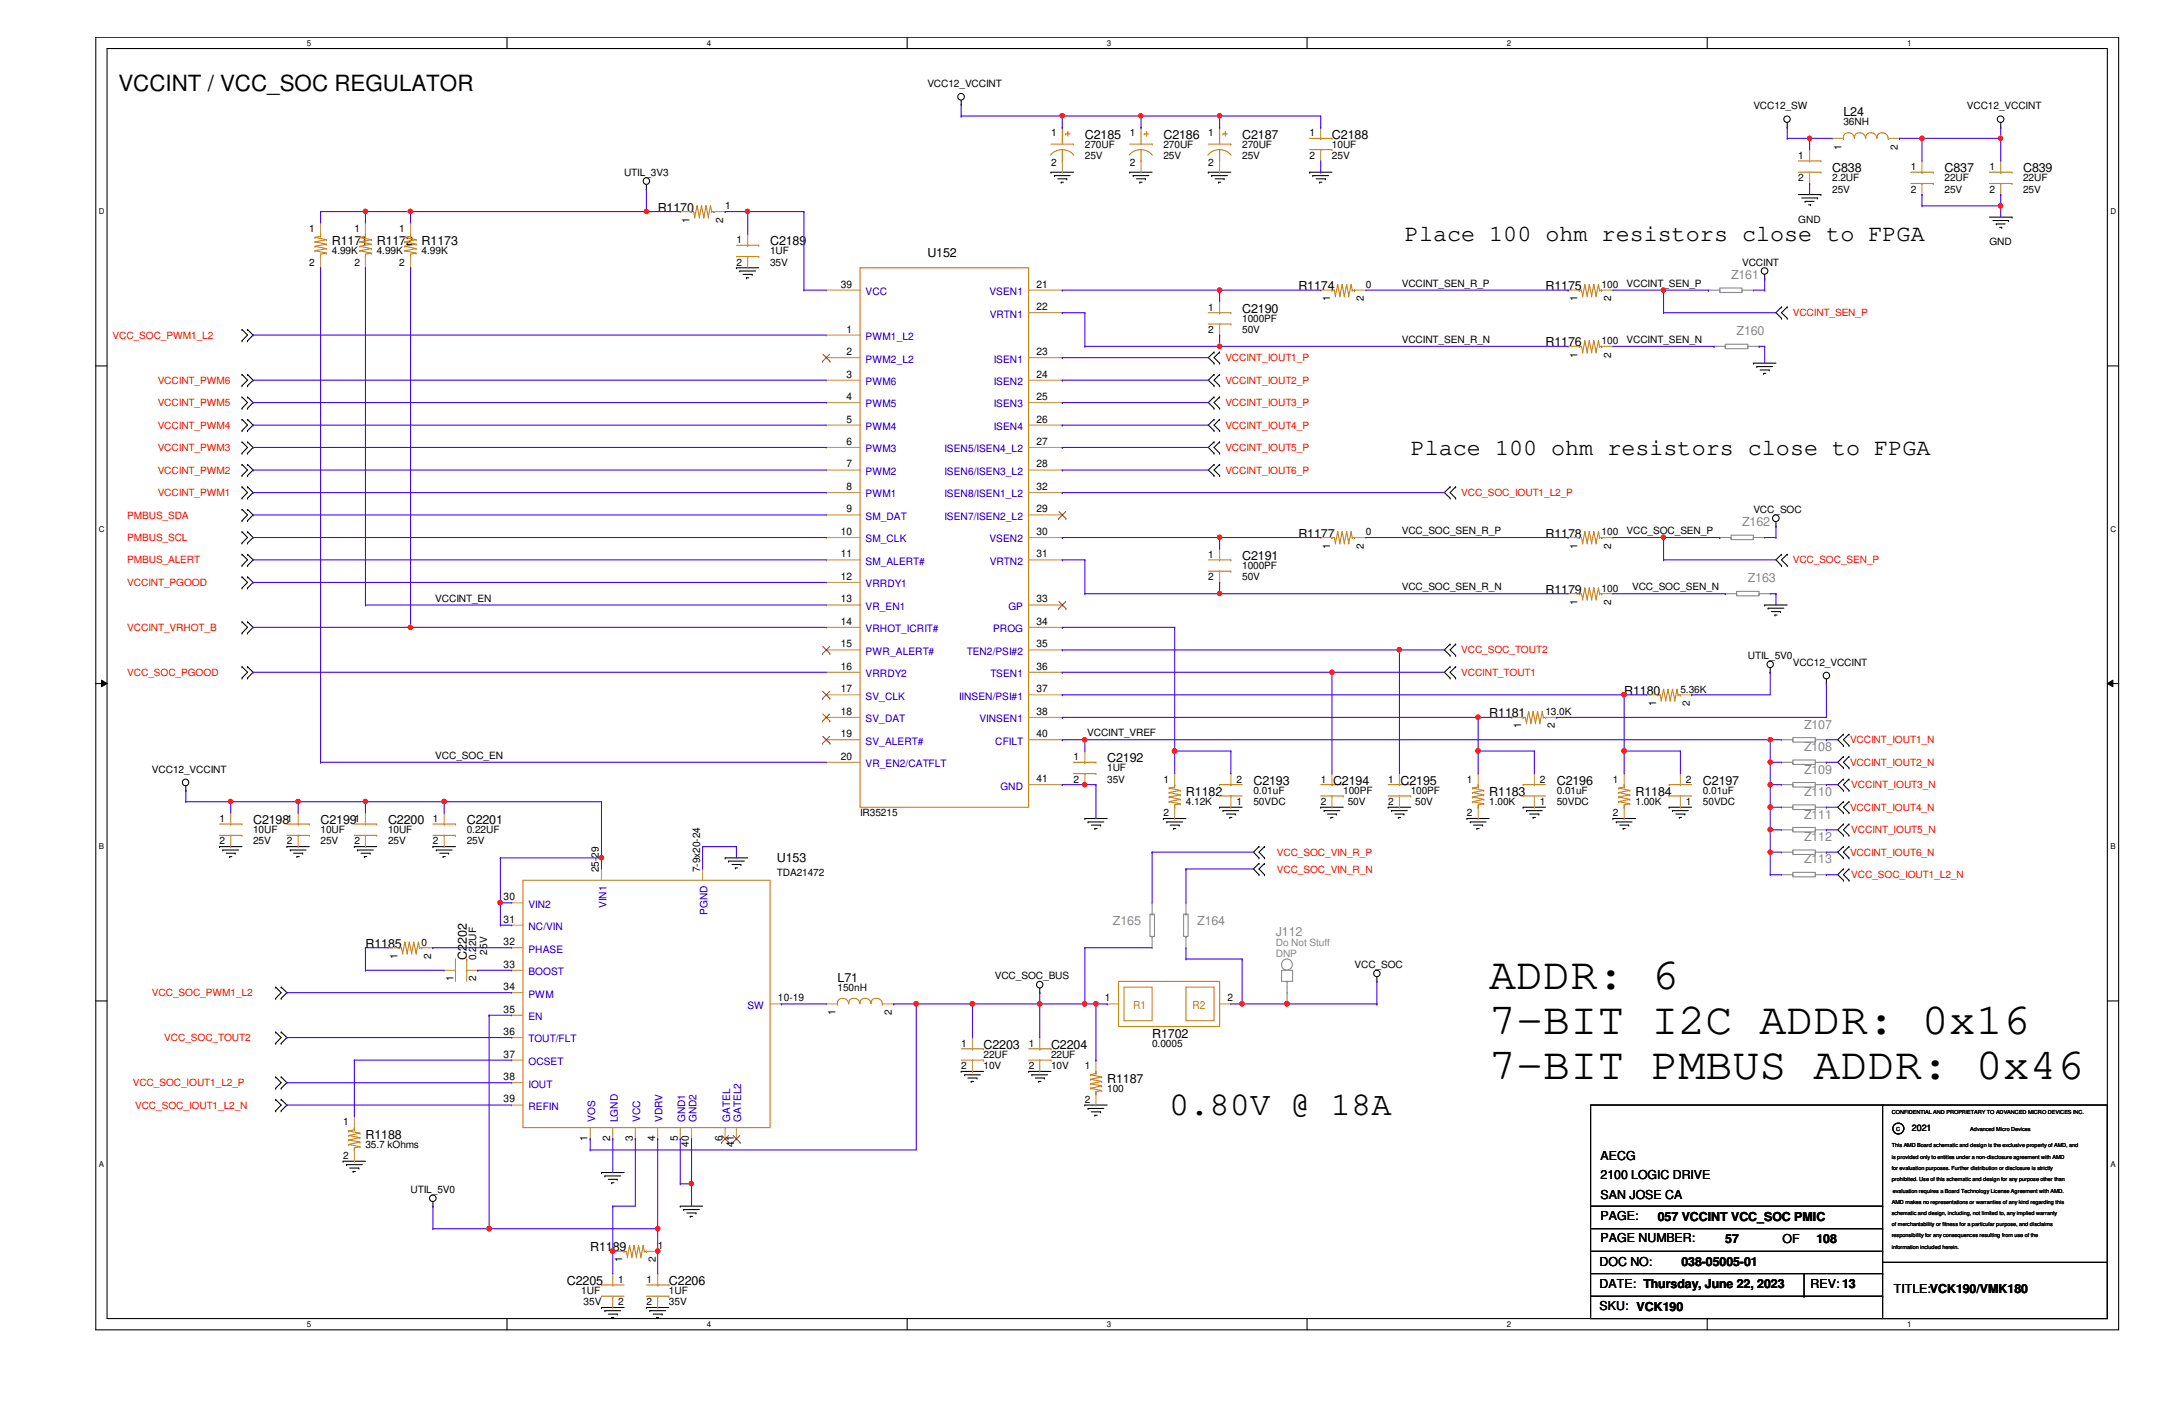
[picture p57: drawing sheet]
<svg xmlns="http://www.w3.org/2000/svg" width="432mm" height="279mm" viewBox="0 0 432 279" stroke-linecap="round" stroke-linejoin="round" font-family="sans-serif">
<defs><g id="words">
<g font-size="8.9">
<text x="296.2" y="196.7">ADDR: 6</text>
<text x="296.2" y="205.6">7-BIT I2C ADDR: 0x16</text>
<text x="296.2" y="214.5">7-BIT PMBUS ADDR: 0x46</text>
</g>
<text font-size="6.7" x="232.5" y="221.7">0.80V @ 18A</text>
<g font-size="4.7">
<text x="279.4" y="48">Place 100 ohm resistors close to FPGA</text>
<text x="280.6" y="90.5">Place 100 ohm resistors close to FPGA</text>
</g>
<text font-size="4.4" x="23.5" y="18.1">VCCINT / VCC_SOC REGULATOR</text>
<g font-size="2.5">
<text x="366.6" y="23.1">L24</text>
<text x="215.8" y="27.6">C2185</text>
<text x="231.4" y="27.6">C2186</text>
<text x="247.1" y="27.6">C2187</text>
<text x="264.9" y="27.6">C2188</text>
<text x="364.4" y="34.2">C838</text>
<text x="386.8" y="34.2">C837</text>
<text x="402.4" y="34.2">C839</text>
<text x="130.8" y="42.1">R1170</text>
<text x="66" y="48.8">R1171 R1172 R1173</text>
<text x="153.2" y="48.8">C2189</text>
<text x="184.4" y="51">U152</text>
<text x="258.2" y="57.7">R1174</text>
<text x="307.4" y="57.7">R1175</text>
<text x="247.1" y="62.2">C2190</text>
<text x="307.4" y="68.9">R1176</text>
<text x="258.2" y="106.9">R1177</text>
<text x="307.4" y="106.9">R1178</text>
<text x="247.1" y="111.4">C2191</text>
<text x="307.4" y="118.1">R1179</text>
<text x="296.2" y="142.7">R1181</text>
<text x="323" y="138.2">R1180</text>
<text x="220.2" y="151.6">C2192</text>
<text x="235.9" y="158.3">R1182</text>
<text x="249.3" y="156.1">C2193</text>
<text x="265.1" y="156.1">C2194</text>
<text x="278.6" y="156.1">C2195</text>
<text x="296.2" y="158.3">R1183</text>
<text x="309.6" y="156.1">C2196</text>
<text x="325.3" y="158.3">R1184</text>
<text x="338.7" y="156.1">C2197</text>
<text x="50.3" y="163.9">C2198</text>
<text x="63.8" y="163.9">C2199</text>
<text x="77.2" y="163.9">C2200</text>
<text x="92.8" y="163.9">C2201</text>
<text x="154.5" y="171.5">U153</text>
<text x="72.7" y="188.5">R1185</text>
<text x="92.9" y="190.9" transform="rotate(-90 92.9 190.9)">C2202</text>
<text x="166.6" y="195.2">L71</text>
<text x="195.6" y="208.6">C2203</text>
<text x="209" y="208.6">C2204</text>
<text x="229.2" y="206.4">R1702</text>
<text x="220.2" y="215.3">R1187</text>
<text x="72.7" y="226.5">R1188</text>
<text x="318.3" y="230.7">AECG</text>
<text x="318.3" y="234.5">2100 LOGIC DRIVE</text>
<text x="318.3" y="238.3">SAN JOSE CA</text>
<text x="318.3" y="242.6">PAGE:</text>
<text x="329.7" y="242.8">057 VCCINT VCC_SOC PMIC</text>
<text x="117.4" y="248.8">R1189</text>
<text x="318.1" y="251.7">DOC NO:</text>
<text x="318.3" y="247.1">PAGE NUMBER:</text>
<text x="334.4" y="251.7">038-05005-01</text>
<text x="343.2" y="247.3">57</text>
<text x="354.5" y="247.3">OF</text>
<text x="361.3" y="247.3">108</text>
<text x="112.7" y="255.5">C2205</text>
<text x="133.1" y="255.5">C2206</text>
<text x="318.1" y="256.2">DATE: Thursday, June 22, 2023</text>
<text x="360.1" y="256.2">REV: 13</text>
<text x="376.7" y="257.1">TITLE:VCK190/VMK180</text>
<text x="318.1" y="260.4">SKU: VCK190</text>
</g>
<g font-size="2.5" fill="#878787">
<text x="344.3" y="55.5">Z161</text>
<text x="345.4" y="66.7">Z160</text>
<text x="346.5" y="104.6">Z162</text>
<text x="347.6" y="115.8">Z163</text>
<text x="358.8" y="149.4">Z108</text>
<text x="358.8" y="144.9">Z107</text>
<text x="358.8" y="153.8">Z109</text>
<text x="358.8" y="158.3">Z110</text>
<text x="358.8" y="167.3">Z112</text>
<text x="358.8" y="162.8">Z111</text>
<text x="358.8" y="171.7">Z113</text>
<text x="221.4" y="184">Z165</text>
<text x="238.1" y="184">Z164</text>
<text x="253.7" y="186.2">J112</text>
</g>
<g font-size="2.2" fill="#cc8006">
<text x="225.4" y="200.6">R1</text>
<text x="237.2" y="200.6">R2</text>
</g>
<g font-size="2">
<text x="184.4" y="17.3">VCC12_VCCINT</text>
<text x="348.7" y="21.8">VCC12_SW</text>
<text x="391.2" y="21.8">VCC12_VCCINT</text>
<text x="209" y="27.1">1</text>
<text x="215.8" y="29.3">270UF</text>
<text x="224.7" y="27.1">1</text>
<text x="231.4" y="29.3">270UF</text>
<text x="240.3" y="27.1">1</text>
<text x="247.1" y="29.3">270UF</text>
<text x="260.5" y="27.1">1</text>
<text x="264.9" y="29.3">10UF</text>
<text x="366.3" y="29.8" transform="rotate(-90 366.3 29.8)">1</text>
<text x="366.6" y="24.9">36NH</text>
<text x="377.4" y="29.8" transform="rotate(-90 377.4 29.8)">2</text>
<text x="124.1" y="34.9">UTIL_3V3</text>
<text x="209" y="32.9">2</text>
<text x="215.8" y="31.6">25V</text>
<text x="224.7" y="32.9">2</text>
<text x="231.4" y="31.6">25V</text>
<text x="240.3" y="32.9">2</text>
<text x="247.1" y="31.6">25V</text>
<text x="260.5" y="31.6">2</text>
<text x="264.9" y="31.6">25V</text>
<text x="357.7" y="31.6">1</text>
<text x="380" y="33.8">1</text>
<text x="395.7" y="33.8">1</text>
<text x="144.2" y="41.7">1</text>
<text x="357.7" y="36.1">2</text>
<text x="364.4" y="36.1">2.2UF</text>
<text x="364.4" y="38.3">25V</text>
<text x="380" y="38.3">2</text>
<text x="386.8" y="36.1">22UF</text>
<text x="386.8" y="38.3">25V</text>
<text x="395.7" y="38.3">2</text>
<text x="402.4" y="36.1">22UF</text>
<text x="402.4" y="38.3">25V</text>
<text x="61.5" y="46.1">1</text>
<text x="70.5" y="46.1">1</text>
<text x="79.4" y="46.1">1</text>
<text x="137.2" y="44.3" transform="rotate(-90 137.2 44.3)">1</text>
<text x="143.8" y="44.3" transform="rotate(-90 143.8 44.3)">2</text>
<text x="357.7" y="44.3">GND</text>
<text x="61.5" y="52.8">2</text>
<text x="66" y="50.6">4.99K</text>
<text x="70.5" y="52.8">2</text>
<text x="74.9" y="50.6">4.99K</text>
<text x="79.4" y="52.8">2</text>
<text x="83.9" y="50.6">4.99K</text>
<text x="146.5" y="48.3">1</text>
<text x="146.5" y="52.8">2</text>
<text x="153.2" y="50.6">1UF</text>
<text x="153.2" y="52.8">35V</text>
<text x="346.5" y="52.8">VCCINT</text>
<text x="395.7" y="48.8">GND</text>
<text x="167.2" y="57.2">39</text>
<text x="206.2" y="57.2">21</text>
<text x="264.5" y="59.9" transform="rotate(-90 264.5 59.9)">1</text>
<text x="271.3" y="59.9" transform="rotate(-90 271.3 59.9)">2</text>
<text x="271.7" y="57.3">0</text>
<text x="278.8" y="57">VCCINT_SEN_R_P</text>
<text x="313.7" y="59.9" transform="rotate(-90 313.7 59.9)">1</text>
<text x="318.6" y="57.3">100</text>
<text x="320.4" y="59.9" transform="rotate(-90 320.4 59.9)">2</text>
<text x="323.5" y="57">VCCINT_SEN_P</text>
<text x="206.2" y="61.7">22</text>
<text x="240.3" y="61.8">1</text>
<text x="247.1" y="64">1000PF</text>
<text x="168.4" y="66.1">1</text>
<text x="168.4" y="70.6">2</text>
<text x="206.2" y="70.6">23</text>
<text x="240.3" y="66.3">2</text>
<text x="247.1" y="66.3">50V</text>
<text x="278.8" y="68.2">VCCINT_SEN_R_N</text>
<text x="313.7" y="71.1" transform="rotate(-90 313.7 71.1)">1</text>
<text x="318.6" y="68.5">100</text>
<text x="320.4" y="71.1" transform="rotate(-90 320.4 71.1)">2</text>
<text x="323.5" y="68.2">VCCINT_SEN_N</text>
<text x="168.4" y="75.1">3</text>
<text x="206.2" y="75.1">24</text>
<text x="168.4" y="79.5">4</text>
<text x="206.2" y="79.5">25</text>
<text x="168.4" y="84">5</text>
<text x="168.4" y="88.5">6</text>
<text x="206.2" y="84">26</text>
<text x="206.2" y="88.5">27</text>
<text x="168.4" y="93">7</text>
<text x="206.2" y="93">28</text>
<text x="168.4" y="101.9">9</text>
<text x="168.4" y="97.5">8</text>
<text x="206.2" y="97.5">32</text>
<text x="206.2" y="101.9">29</text>
<text x="348.7" y="102">VCC_SOC</text>
<text x="167.2" y="106.4">10</text>
<text x="206.2" y="106.4">30</text>
<text x="271.7" y="106.5">0</text>
<text x="278.8" y="106.2">VCC_SOC_SEN_R_P</text>
<text x="318.6" y="106.5">100</text>
<text x="323.5" y="106.2">VCC_SOC_SEN_P</text>
<text x="167.2" y="110.8">11</text>
<text x="206.2" y="110.8">31</text>
<text x="240.3" y="111">1</text>
<text x="247.1" y="113.2">1000PF</text>
<text x="264.5" y="109.1" transform="rotate(-90 264.5 109.1)">1</text>
<text x="271.3" y="109.1" transform="rotate(-90 271.3 109.1)">2</text>
<text x="313.7" y="109.1" transform="rotate(-90 313.7 109.1)">1</text>
<text x="320.4" y="109.1" transform="rotate(-90 320.4 109.1)">2</text>
<text x="86.6" y="119.6">VCCINT_EN</text>
<text x="167.2" y="115.3">12</text>
<text x="167.2" y="119.8">13</text>
<text x="206.2" y="119.8">33</text>
<text x="240.3" y="115.4">2</text>
<text x="247.1" y="115.4">50V</text>
<text x="278.8" y="117.4">VCC_SOC_SEN_R_N</text>
<text x="318.6" y="117.6">100</text>
<text x="324.6" y="117.4">VCC_SOC_SEN_N</text>
<text x="167.2" y="124.2">14</text>
<text x="206.2" y="124.2">34</text>
<text x="313.7" y="120.3" transform="rotate(-90 313.7 120.3)">1</text>
<text x="320.4" y="120.3" transform="rotate(-90 320.4 120.3)">2</text>
<text x="167.2" y="128.7">15</text>
<text x="206.2" y="128.7">35</text>
<text x="347.6" y="131.1">UTIL_5V0</text>
<text x="167.2" y="133.2">16</text>
<text x="167.2" y="137.7">17</text>
<text x="206.2" y="133.2">36</text>
<text x="206.2" y="137.7">37</text>
<text x="334.2" y="137.8">5.36K</text>
<text x="356.6" y="132.4">VCC12_VCCINT</text>
<text x="167.2" y="142.2">18</text>
<text x="206.2" y="142.2">38</text>
<text x="307.4" y="142.2">13.0K</text>
<text x="329.4" y="140.4" transform="rotate(-90 329.4 140.4)">1</text>
<text x="336.1" y="140.4" transform="rotate(-90 336.1 140.4)">2</text>
<text x="167.2" y="146.6">19</text>
<text x="206.2" y="146.6">40</text>
<text x="216.2" y="146.4">VCCINT_VREF</text>
<text x="302.6" y="144.9" transform="rotate(-90 302.6 144.9)">1</text>
<text x="309.2" y="144.9" transform="rotate(-90 309.2 144.9)">2</text>
<text x="30.2" y="153.6">VCC12_VCCINT</text>
<text x="86.6" y="150.9">VCC_SOC_EN</text>
<text x="167.2" y="151.1">20</text>
<text x="206.2" y="155.5">41</text>
<text x="213.5" y="151.2">1</text>
<text x="213.5" y="155.7">2</text>
<text x="220.2" y="153.4">1UF</text>
<text x="220.2" y="155.7">35V</text>
<text x="231.4" y="155.7">1</text>
<text x="245.9" y="155.7">2</text>
<text x="262.7" y="155.7">1</text>
<text x="276.1" y="155.7">1</text>
<text x="291.8" y="155.7">1</text>
<text x="306.3" y="155.7">2</text>
<text x="320.8" y="155.7">1</text>
<text x="335.3" y="155.7">2</text>
<text x="235.9" y="160.1">4.12K</text>
<text x="245.9" y="160.1">1</text>
<text x="249.3" y="157.9">0.01uF</text>
<text x="249.3" y="160.1">50VDC</text>
<text x="262.7" y="160.1">2</text>
<text x="267.2" y="157.9">100PF</text>
<text x="268.1" y="160.1">50V</text>
<text x="276.1" y="160.1">2</text>
<text x="280.6" y="157.9">100PF</text>
<text x="281.5" y="160.1">50V</text>
<text x="296.2" y="160.1">1.00K</text>
<text x="306.3" y="160.1">1</text>
<text x="309.6" y="157.9">0.01uF</text>
<text x="309.6" y="160.1">50VDC</text>
<text x="325.3" y="160.1">1.00K</text>
<text x="335.3" y="160.1">1</text>
<text x="338.7" y="157.9">0.01uF</text>
<text x="338.7" y="160.1">50VDC</text>
<text x="43.6" y="163.4">1</text>
<text x="43.6" y="167.9">2</text>
<text x="50.3" y="165.7">10UF</text>
<text x="50.3" y="167.9">25V</text>
<text x="57.1" y="163.4">1</text>
<text x="57.1" y="167.9">2</text>
<text x="63.8" y="165.7">10UF</text>
<text x="63.8" y="167.9">25V</text>
<text x="70.5" y="163.4">1</text>
<text x="70.5" y="167.9">2</text>
<text x="77.2" y="165.7">10UF</text>
<text x="77.2" y="167.9">25V</text>
<text x="86.1" y="163.4">1</text>
<text x="86.1" y="167.9">2</text>
<text x="92.8" y="165.7">0.22UF</text>
<text x="92.8" y="167.9">25V</text>
<text x="171.1" y="162.3">IR35215</text>
<text x="231.4" y="162.3">2</text>
<text x="291.8" y="162.3">2</text>
<text x="320.8" y="162.3">2</text>
<text x="119.1" y="173.5" transform="rotate(-90 119.1 173.5)">25-29</text>
<text x="139.2" y="173.5" transform="rotate(-90 139.2 173.5)">7-9x20-24</text>
<text x="100.2" y="179">30</text>
<text x="154.5" y="174.2">TDA21472</text>
<text x="100.2" y="183.5">31</text>
<text x="79" y="190.7" transform="rotate(-90 79 190.7)">1</text>
<text x="83.9" y="188">0</text>
<text x="85.7" y="190.7" transform="rotate(-90 85.7 190.7)">2</text>
<text x="94.7" y="190.9" transform="rotate(-90 94.7 190.9)">0.22UF</text>
<text x="96.9" y="189.8" transform="rotate(-90 96.9 189.8)">25V</text>
<text x="100.2" y="188">32</text>
<text x="90.2" y="195.2" transform="rotate(-90 90.2 195.2)">1</text>
<text x="94.7" y="195.2" transform="rotate(-90 94.7 195.2)">2</text>
<text x="100.2" y="196.9">34</text>
<text x="100.2" y="192.4">33</text>
<text x="166.6" y="197">150nH</text>
<text x="197.9" y="194.8">VCC_SOC_BUS</text>
<text x="269.4" y="192.5">VCC_SOC</text>
<text x="100.2" y="201.4">35</text>
<text x="154.7" y="199.1">10-19</text>
<text x="166.2" y="201.9" transform="rotate(-90 166.2 201.9)">1</text>
<text x="177.4" y="201.9" transform="rotate(-90 177.4 201.9)">2</text>
<text x="219.8" y="199.1">1</text>
<text x="244.1" y="199.1">2</text>
<text x="100.2" y="205.8">36</text>
<text x="191.2" y="208.2">1</text>
<text x="204.6" y="208.2">1</text>
<text x="229.2" y="208.2">0.0005</text>
<text x="100.2" y="210.3">37</text>
<text x="100.2" y="214.8">38</text>
<text x="191.2" y="212.6">2</text>
<text x="195.6" y="210.4">22UF</text>
<text x="195.6" y="212.6">10V</text>
<text x="204.6" y="212.6">2</text>
<text x="209" y="210.4">22UF</text>
<text x="209" y="212.6">10V</text>
<text x="215.8" y="212.6">1</text>
<text x="100.2" y="219.2">39</text>
<text x="215.8" y="219.3">2</text>
<text x="220.2" y="217.1">100</text>
<text x="68.2" y="223.8">1</text>
<text x="116.9" y="226.9" transform="rotate(-90 116.9 226.9)">1</text>
<text x="121.4" y="226.9" transform="rotate(-90 121.4 226.9)">2</text>
<text x="125.9" y="226.9" transform="rotate(-90 125.9 226.9)">3</text>
<text x="130.3" y="226.9" transform="rotate(-90 130.3 226.9)">4</text>
<text x="134.8" y="226.9" transform="rotate(-90 134.8 226.9)">5</text>
<text x="143.7" y="226.9" transform="rotate(-90 143.7 226.9)">6</text>
<text x="68.2" y="230.5">2</text>
<text x="72.7" y="228.3">35.7 kOhms</text>
<text x="137" y="228" transform="rotate(-90 137 228)">40</text>
<text x="146" y="228" transform="rotate(-90 146 228)">41</text>
<text x="81.7" y="237.2">UTIL_5V0</text>
<text x="123.7" y="251" transform="rotate(-90 123.7 251)">1</text>
<text x="130.4" y="251" transform="rotate(-90 130.4 251)">2</text>
<text x="130.8" y="248.4">1</text>
<text x="115.6" y="257.3">1UF</text>
<text x="123" y="255.1">1</text>
<text x="128.6" y="255.1">1</text>
<text x="133.1" y="257.3">1UF</text>
<text x="116.1" y="259.6">35V</text>
<text x="123" y="259.6">2</text>
<text x="128.6" y="259.6">2</text>
<text x="133.1" y="259.6">35V</text>
</g>
<g font-size="2" fill="#00c">
<text x="172.2" y="58.7">VCC</text>
<text x="196.8" y="58.7">VSEN1</text>
<text x="196.8" y="63.2">VRTN1</text>
<text x="172.2" y="67.6">PWM1_L2</text>
<text x="172.2" y="72.1">PWM2_L2</text>
<text x="172.2" y="76.6">PWM6</text>
<text x="197.7" y="72.1">ISEN1</text>
<text x="197.7" y="76.6">ISEN2</text>
<text x="172.2" y="81">PWM5</text>
<text x="197.7" y="81">ISEN3</text>
<text x="172.2" y="85.5">PWM4</text>
<text x="172.2" y="90">PWM3</text>
<text x="187.8" y="90">ISEN5/ISEN4_L2</text>
<text x="197.7" y="85.5">ISEN4</text>
<text x="172.2" y="94.4">PWM2</text>
<text x="187.8" y="94.4">ISEN6/ISEN3_L2</text>
<text x="172.2" y="98.9">PWM1</text>
<text x="187.8" y="98.9">ISEN8/ISEN1_L2</text>
<text x="172.2" y="107.9">SM_CLK</text>
<text x="172.2" y="103.4">SM_DAT</text>
<text x="187.8" y="103.4">ISEN7/ISEN2_L2</text>
<text x="196.8" y="107.9">VSEN2</text>
<text x="172.2" y="112.3">SM_ALERT#</text>
<text x="196.8" y="112.3">VRTN2</text>
<text x="172.2" y="116.8">VRRDY1</text>
<text x="172.2" y="121.3">VR_EN1</text>
<text x="172.2" y="125.7">VRHOT_ICRIT#</text>
<text x="197.5" y="125.7">PROG</text>
<text x="200.6" y="121.3">GP</text>
<text x="172.2" y="130.2">PWR_ALERT#</text>
<text x="192.3" y="130.2">TEN2/PSI#2</text>
<text x="172.2" y="134.7">VRRDY2</text>
<text x="197" y="134.7">TSEN1</text>
<text x="172.2" y="139.1">SV_CLK</text>
<text x="172.2" y="143.6">SV_DAT</text>
<text x="190.8" y="139.1">IINSEN/PSI#1</text>
<text x="194.8" y="143.6">VINSEN1</text>
<text x="172.2" y="148.1">SV_ALERT#</text>
<text x="198" y="148.1">CFILT</text>
<text x="172.2" y="152.6">VR_EN2/CATFLT</text>
<text x="199" y="157">GND</text>
<text x="105.1" y="180.5">VIN2</text>
<text x="105.1" y="185">NC/VIN</text>
<text x="120.6" y="180.6" transform="rotate(-90 120.6 180.6)">VIN1</text>
<text x="140.7" y="181.9" transform="rotate(-90 140.7 181.9)">PGND</text>
<text x="105.1" y="189.4">PHASE</text>
<text x="105.1" y="193.9">BOOST</text>
<text x="105.1" y="202.9">EN</text>
<text x="105.1" y="198.4">PWM</text>
<text x="148.7" y="200.6">SW</text>
<text x="105.1" y="207.3">TOUT/FLT</text>
<text x="105.1" y="211.8">OCSET</text>
<text x="105.1" y="216.3">IOUT</text>
<text x="105.1" y="220.7">REFIN</text>
<text x="118.4" y="223.1" transform="rotate(-90 118.4 223.1)">VOS</text>
<text x="122.9" y="223.1" transform="rotate(-90 122.9 223.1)">LGND</text>
<text x="127.3" y="223.1" transform="rotate(-90 127.3 223.1)">VCC</text>
<text x="131.8" y="223.1" transform="rotate(-90 131.8 223.1)">VDRV</text>
<text x="136.3" y="223.1" transform="rotate(-90 136.3 223.1)">GND1</text>
<text x="138.5" y="223.1" transform="rotate(-90 138.5 223.1)">GND2</text>
<text x="145.2" y="223.1" transform="rotate(-90 145.2 223.1)">GATEL</text>
<text x="147.4" y="223.1" transform="rotate(-90 147.4 223.1)">GATEL2</text>
</g>
<g font-size="2" fill="#f00">
<text x="356.6" y="62.9">VCCINT_SEN_P</text>
<text x="22.4" y="67.4">VCC_SOC_PWM1_L2</text>
<text x="243.7" y="71.8">VCCINT_IOUT1_P</text>
<text x="31.4" y="76.3">VCCINT_PWM6</text>
<text x="243.7" y="76.3">VCCINT_IOUT2_P</text>
<text x="31.4" y="80.8">VCCINT_PWM5</text>
<text x="243.7" y="80.8">VCCINT_IOUT3_P</text>
<text x="31.4" y="85.2">VCCINT_PWM4</text>
<text x="31.4" y="89.7">VCCINT_PWM3</text>
<text x="243.7" y="85.2">VCCINT_IOUT4_P</text>
<text x="243.7" y="89.7">VCCINT_IOUT5_P</text>
<text x="31.4" y="94.2">VCCINT_PWM2</text>
<text x="243.7" y="94.2">VCCINT_IOUT6_P</text>
<text x="31.4" y="98.6">VCCINT_PWM1</text>
<text x="290.6" y="98.6">VCC_SOC_IOUT1_L2_P</text>
<text x="25.3" y="103.1">PMBUS_SDA</text>
<text x="25.3" y="107.6">PMBUS_SCL</text>
<text x="25.3" y="112.1">PMBUS_ALERT</text>
<text x="356.6" y="112.1">VCC_SOC_SEN_P</text>
<text x="25.3" y="116.5">VCCINT_PGOOD</text>
<text x="25.3" y="125.5">VCCINT_VRHOT_B</text>
<text x="290.6" y="129.9">VCC_SOC_TOUT2</text>
<text x="25.3" y="134.4">VCC_SOC_PGOOD</text>
<text x="290.6" y="134.4">VCCINT_TOUT1</text>
<text x="368" y="147.8">VCCINT_IOUT1_N</text>
<text x="368" y="152.3">VCCINT_IOUT2_N</text>
<text x="368" y="161.2">VCCINT_IOUT4_N</text>
<text x="368.2" y="156.8">VCCINT_IOUT3_N</text>
<text x="368.2" y="165.7">VCCINT_IOUT5_N</text>
<text x="254" y="170.2">VCC_SOC_VIN_R_P</text>
<text x="254" y="173.5">VCC_SOC_VIN_R_N</text>
<text x="368" y="170.2">VCCINT_IOUT6_N</text>
<text x="368.2" y="174.6">VCC_SOC_IOUT1_L2_N</text>
<text x="30.2" y="198.1">VCC_SOC_PWM1_L2</text>
<text x="32.7" y="207.1">VCC_SOC_TOUT2</text>
<text x="26.4" y="216">VCC_SOC_IOUT1_L2_P</text>
<text x="26.9" y="220.5">VCC_SOC_IOUT1_L2_N</text>
</g>
<g font-size="2" fill="#878787">
<text x="253.7" y="188">Do Not Stuff</text>
<text x="253.7" y="190.3">DNP</text>
</g>
<text font-size="1.8" x="380.3" y="225">2021</text>
<g font-size="1.6">
<text x="61" y="9.1">5</text>
<text x="140.6" y="9.1">4</text>
<text x="220.2" y="9.1">3</text>
<text x="299.7" y="9.1">2</text>
<text x="379.3" y="9.1">1</text>
<text x="19.6" y="42.6">D</text>
<text x="419.7" y="42.6">D</text>
<text x="19.6" y="105.7">C</text>
<text x="419.7" y="105.7">C</text>
<text x="19.6" y="168.9">B</text>
<text x="419.7" y="168.9">B</text>
<text x="19.6" y="232">A</text>
<text x="419.7" y="232">A</text>
<text x="61" y="263.9">5</text>
<text x="140.6" y="263.9">4</text>
<text x="220.2" y="263.9">3</text>
<text x="299.7" y="263.9">2</text>
<text x="379.3" y="263.9">1</text>
</g>
<g font-size="1.1">
<text x="376.3" y="221.5">CONFIDENTIAL AND PROPRIETARY TO ADVANCED MICRO DEVICES INC.</text>
<text x="377.1" y="224.8">C</text>
<text x="391.9" y="224.8">Advanced Micro Devices</text>
<text x="376.3" y="232.7">for evaluation purposes. Further distribution or disclosure is strictly</text>
<text x="376.3" y="230.4">is provided only to entities under a non-disclosure agreement with AMD</text>
<text x="376.3" y="228.2">This AMD Board schematic and design is the exclusive property of AMD, and</text>
<text x="376.3" y="234.9">prohibited. Use of this schematic and design for any purpose other than</text>
<text x="376.3" y="239.4">AMD makes no representations or warranties of any kind regarding this</text>
<text x="376.5" y="237.2">evaluation requires a Board Technology License Agreement with AMD.</text>
<text x="376.3" y="241.6">schematic and design, including, not limited to, any implied warranty</text>
<text x="376.3" y="243.8">of merchantability or fitness for a particular purpose, and disclaims</text>
<text x="376.3" y="246.1">responsibility for any consequences resulting from use of the</text>
<text x="376.3" y="248.3">information included herein.</text>
</g>
</g></defs>
<path d="M19.1 7.4h402.3v257.1h-402.3zM21.3 9.7h397.8v252.5h-397.8z" fill="none" stroke="#000" stroke-width=".21"/>
<g fill="#fff">
<path d="M61 7.7h.9v1.7h-.9z"/>
<path d="M61 262.5h.9v1.7h-.9z"/>
</g>
<path d="M100.8 7.4v2.3M100.8 262.2v2.3" fill="none" stroke="#000" stroke-width=".21"/>
<g fill="#fff">
<path d="M140.6 7.7h.9v1.7h-.9z"/>
<path d="M140.6 262.5h.9v1.7h-.9z"/>
</g>
<path d="M180.4 7.4v2.3M180.4 262.2v2.3" fill="none" stroke="#000" stroke-width=".21"/>
<g fill="#fff">
<path d="M220.2 7.7h.9v1.7h-.9z"/>
<path d="M220.2 262.5h.9v1.7h-.9z"/>
</g>
<path d="M260 7.4v2.3M260 262.2v2.3" fill="none" stroke="#000" stroke-width=".21"/>
<g fill="#fff">
<path d="M299.7 7.7h.9v1.7h-.9z"/>
<path d="M299.7 262.5h.9v1.7h-.9z"/>
</g>
<path d="M339.6 7.4v2.3M339.6 262.2v2.3" fill="none" stroke="#000" stroke-width=".21"/>
<g fill="#fff">
<path d="M379.3 7.7h.9v1.7h-.9z"/>
<path d="M379.3 262.5h.9v1.7h-.9z"/>
<path d="M19.6 41.2h1.2v1.8h-1.2z"/>
<path d="M419.7 41.2h1.2v1.8h-1.2z"/>
<path d="M19.6 104.3h1.2v1.8h-1.2z"/>
<path d="M419.7 104.3h1.2v1.8h-1.2z"/>
</g>
<path d="M19.1 72.8h2.2M419.1 72.8h2.3" fill="none" stroke="#000" stroke-width=".21"/>
<g fill="#fff">
<path d="M19.6 167.5h1.1v1.7h-1.1z"/>
<path d="M419.7 167.5h1.1v1.7h-1.1z"/>
</g>
<path d="M19.1 135.9h2.2M419.1 135.9h2.3" fill="none" stroke="#000" stroke-width=".21"/>
<path d="M20.2 135.3l1.1 .6-1.1 .7zM419.1 135.9l1.1-.6v1.3z" fill="#000"/>
<path d="M20.2 135.3l1.1 .6-1.1 .7zM419.1 135.9l1.1-.6v1.3z" fill="none" stroke="#000" stroke-width=".2"/>
<g fill="#fff">
<path d="M19.6 230.6h1.1v1.8h-1.1z"/>
<path d="M419.7 230.6h1.1v1.8h-1.1z"/>
</g>
<g fill="none" stroke="#000" stroke-width=".21">
<path d="M191.2 19.9v.9M128.6 37.6h.1M128.6 36.7v.9M191.2 20.8h.1M209 34.2h.1M209 34.2h4.5M209.7 34.9h.1M209.7 34.9h3.2M210.4 35.6h1.8M211.1 36.2h.1M211.1 36.2h.4M212.2 35.6h.1"/>
<path d="M224.7 34.2h.1M224.7 34.2h4.5M225.4 34.9h.1M225.4 34.9h3.1M226 35.6h1.8M226.7 36.2h.1M226.7 36.2h.5M227.8 35.6h.1M240.3 34.2h.1M240.3 34.2h4.5M241 34.9h.1M241 34.9h3.1"/>
<path d="M241.7 35.6h1.8M242.4 36.2h.1M242.4 36.2h.4M243.5 35.6h.1M260.5 34.2h.1M260.5 34.2h4.4M261.1 34.9h.1M261.1 34.9h3.1M261.8 35.6h1.8M262.5 36.2h.1M262.5 36.2h.4M263.6 35.6h.1"/>
<path d="M355.5 25.3h.1M355.5 24.4v.9M357.7 38.7h4.5M358.4 39.4h3.1M361.5 39.4h.1M362.2 38.7h.1M397.9 25.3h.1M397.9 24.4v.9M146.5 53.3h.1M146.5 53.3h4.4M147.2 53.9h.1M147.2 53.9h3.1"/>
<path d="M147.8 54.6h1.8M148.5 55.2h.1M148.5 55.2h.4M149.6 54.6h.1M351 55.5h.1M351 54.6v.9M359 40h.1M359 40h1.8M359.7 40.7h.4M360.1 40.7h.1M395.7 43.2h4.5M396.4 43.9h3.1"/>
<path d="M397 44.5h.1M397 44.5h1.8M397.7 45.2h.4M398.1 45.2h.1M399.5 43.9h.1M400.2 43.2h.1M48.1 67.8h.1M48.1 65.5h.1M48.1 76.7h.1M48.1 74.5h.1M48.1 79h.1M48.1 65.5l1.1 1.1-1.1 1.2"/>
<path d="M48.1 74.5l1.1 1.1-1.1 1.1M48.1 79l1.1 1.1-1.1 1.1M49.2 65.5h.1M49.2 67.8h.1M49.2 74.5h.1M49.2 76.7h.1M49.2 79h.1M49.2 65.5l1.1 1.1-1.1 1.2M49.2 74.5l1.1 1.1-1.1 1.1M49.2 79l1.1 1.1-1.1 1.1M241.5 70h.1M241.5 72.2h.1"/>
<path d="M241.5 74.5h.1M241.5 76.7h.1M241.5 79h.1M241.5 70l-1.2 1.1 1.2 1.1M241.5 74.5l-1.2 1.1 1.2 1.1M241.5 79l-1.2 1.1 1.2 1.1M242.6 72.2h.1M242.6 70h.1M242.6 76.7h.1M242.6 74.5h.1M242.6 79h.1M242.6 70l-1.1 1.1 1.1 1.1"/>
<path d="M242.6 74.5l-1.1 1.1 1.1 1.1M242.6 79l-1.1 1.1 1.1 1.1M348.7 72.2h.1M348.7 72.2h4.5M349.4 72.9h.1M349.4 72.9h3.2M350.1 73.6h1.8M350.8 74.3h.1M350.8 74.3h.4M351.9 73.6h.1M354.3 61h.1M354.3 63.3h.1"/>
<path d="M354.3 61l-1.1 1.2 1.1 1.1M355.5 63.3h.1M355.5 61h.1M355.5 61l-1.2 1.2 1.2 1.1M48.1 81.2h.1M48.1 85.6h.1M48.1 83.4h.1M48.1 90.1h.1M48.1 87.9h.1M48.1 94.6h.1M48.1 92.4h.1M48.1 99.1h.1"/>
<path d="M48.1 96.8h.1M48.1 83.4l1.1 1.1-1.1 1.1M48.1 87.9l1.1 1.1-1.1 1.1M48.1 92.4l1.1 1.1-1.1 1.1M48.1 96.8l1.1 1.2-1.1 1.1M49.2 81.2h.1M49.2 83.4h.1M49.2 85.6h.1M49.2 87.9h.1M49.2 90.1h.1M49.2 92.4h.1M49.2 94.6h.1"/>
<path d="M49.2 96.8h.1M49.2 99.1h.1M49.2 83.4l1.1 1.1-1.1 1.1M49.2 87.9l1.1 1.1-1.1 1.1M49.2 92.4l1.1 1.1-1.1 1.1M49.2 96.8l1.1 1.2-1.1 1.1M241.5 81.2h.1M241.5 83.4h.1M241.5 85.6h.1M241.5 87.9h.1M241.5 90.1h.1M241.5 92.4h.1"/>
<path d="M241.5 94.6h.1M241.5 83.4l-1.2 1.1 1.2 1.1M241.5 87.9l-1.2 1.1 1.2 1.1M241.5 92.4l-1.2 1.1 1.2 1.1M242.6 81.2h.1M242.6 85.6h.1M242.6 83.4h.1M242.6 90.1h.1M242.6 87.9h.1M242.6 94.6h.1M242.6 92.4h.1M242.6 83.4l-1.1 1.1 1.1 1.1"/>
<path d="M242.6 87.9l-1.1 1.1 1.1 1.1M242.6 92.4l-1.1 1.1 1.1 1.1M288.4 96.8h.1M288.4 99.1h.1M288.4 96.8l-1.1 1.2 1.1 1.1M289.5 99.1h.1M289.5 96.8h.1M289.5 96.8l-1.1 1.2 1.1 1.1M48.1 103.5h.1M48.1 101.3h.1M48.1 108h.1M48.1 105.7h.1"/>
<path d="M48.1 112.5h.1M48.1 110.2h.1M48.1 116.9h.1M48.1 114.7h.1M48.1 101.3l1.1 1.1-1.1 1.1M48.1 105.7l1.1 1.2-1.1 1.1M48.1 110.2l1.1 1.1-1.1 1.2M48.1 114.7l1.1 1.1-1.1 1.1M49.2 101.3h.1M49.2 103.5h.1M49.2 105.7h.1M49.2 108h.1"/>
<path d="M49.2 110.2h.1M49.2 112.5h.1M49.2 114.7h.1M49.2 116.9h.1M49.2 101.3l1.1 1.1-1.1 1.1M49.2 105.7l1.1 1.2-1.1 1.1M49.2 110.2l1.1 1.1-1.1 1.2M49.2 114.7l1.1 1.1-1.1 1.1M353.2 104.6h.1M353.2 103.8v.8M354.3 110.2h.1M354.3 112.5h.1"/>
<path d="M354.3 110.2l-1.1 1.1 1.1 1.2M355.5 112.5h.1M355.5 110.2h.1M355.5 110.2l-1.2 1.1 1.2 1.2M48.1 125.9h.1M48.1 123.7h.1M48.1 134.8h.1M48.1 132.6h.1M48.1 123.7l1.1 1.1-1.1 1.1M48.1 132.6l1.1 1.1-1.1 1.1M49.2 123.7h.1M49.2 125.9h.1"/>
<path d="M49.2 132.6h.1M49.2 134.8h.1M49.2 123.7l1.1 1.1-1.1 1.1M49.2 132.6l1.1 1.1-1.1 1.1M288.4 128.1h.1M288.4 130.3h.1M288.4 132.6h.1M288.4 134.8h.1M288.4 128.1l-1.1 1.1 1.1 1.1M288.4 132.6l-1.1 1.1 1.1 1.1M289.5 130.3h.1M289.5 128.1h.1"/>
<path d="M289.5 134.8h.1M289.5 132.6h.1M289.5 128.1l-1.1 1.1 1.1 1.1M289.5 132.6l-1.1 1.1 1.1 1.1M351 120.3h.1M351 120.3h4.5M351.7 120.9h.1M351.7 120.9h3.1M352.1 133.7h.1M352.1 132.8v.9M352.3 121.6h1.8M353 122.3h.1"/>
<path d="M353 122.3h.4M354.1 121.6h.1M363.3 135.9h.1M363.3 135v.9M37 157.2h.1M37 156.3v.9M366.6 146h.1M366.6 148.3h.1M366.6 150.5h.1M366.6 152.7h.1M366.6 154.9h.1M366.6 157.2h.1"/>
<path d="M366.6 159.4h.1M366.6 146l-1.1 1.1 1.1 1.2M366.6 150.5l-1.1 1.1 1.1 1.1M366.6 154.9l-1.1 1.1 1.1 1.2M366.6 159.4l-1.1 1.1 1.1 1.1M367.7 148.3h.1M367.7 146h.1M367.7 152.7h.1M367.7 150.5h.1M367.7 157.2h.1M367.7 154.9h.1M367.7 159.4h.1"/>
<path d="M367.7 146l-1.1 1.1 1.1 1.2M367.7 150.5l-1.1 1.1 1.1 1.1M367.7 154.9l-1.1 1.1 1.1 1.2M367.7 159.4l-1.1 1.1 1.1 1.1M43.6 168.4h.1M43.6 168.4h4.5M44.3 169h.1M44.3 169h3.2M45 169.7h1.8M45.7 170.3h.1M45.7 170.3h.4M46.8 169.7h.1"/>
<path d="M57.1 168.4h.1M57.1 168.4h4.4M57.7 169h.1M57.7 169h3.2M58.4 169.7h1.8M59.1 170.3h.1M59.1 170.3h.4M60.2 169.7h.1M70.5 168.4h.1M70.5 168.4h4.4M71.1 169h.1M71.1 169h3.2"/>
<path d="M71.8 169.7h1.8M72.5 170.3h.1M72.5 170.3h.4M73.6 169.7h.1M86.1 168.4h.1M86.1 168.4h4.5M86.8 169h.1M86.8 169h3.1M87.5 169.7h1.7M88.1 170.3h.1M88.1 170.3h.5M89.2 169.7h.1"/>
<path d="M144.2 170.6h.1M144.2 170.6h4.5M144.9 171.2h.1M144.9 171.2h3.1M145.6 171.9h1.8M146.3 172.6h.1M146.3 172.6h.4M147.4 171.9h.1M215.8 162.8h.1M215.8 162.8h4.4M216.4 163.4h.1M216.4 163.4h3.1"/>
<path d="M217.1 164.1h1.8M217.8 164.8h.1M217.8 164.8h.4M218.9 164.1h.1M231.4 162.8h.1M231.4 162.8h4.5M232.1 163.4h.1M232.1 163.4h3.1M232.7 164.1h1.8M233.4 164.8h.1M233.4 164.8h.4M234.5 164.1h.1"/>
<path d="M242.6 160.5h.1M242.6 160.5h4.5M243.2 161.2h.1M243.2 161.2h3.2M243.9 161.9h1.8M244.6 162.6h.1M244.6 162.6h.4M245.7 161.9h.1M250.4 168.4h.1M250.4 170.6h.1M250.4 171.7h.1M250.4 173.9h.1"/>
<path d="M250.4 171.7l-1.1 1.1 1.1 1.1M250.4 168.4l-1.1 1.1 1.1 1.1M251.5 170.6h.1M251.5 168.4h.1M251.5 173.9h.1M251.5 171.7h.1M251.5 168.4l-1.1 1.1 1.1 1.1M251.5 171.7l-1.1 1.1 1.1 1.1M262.7 160.5h.1M262.7 160.5h4.5M263.4 161.2h.1M263.4 161.2h3.1"/>
<path d="M264 161.9h1.8M264.7 162.6h.1M264.7 162.6h.4M265.8 161.9h.1M276.1 160.5h.1M276.1 160.5h4.5M276.8 161.2h.1M276.8 161.2h3.1M277.5 161.9h1.7M278.1 162.6h.1M278.1 162.6h.5M279.2 161.9h.1"/>
<path d="M291.8 162.8h.1M291.8 162.8h4.4M292.4 163.4h.1M292.4 163.4h3.2M293.1 164.1h1.8M293.8 164.8h.1M293.8 164.8h.4M294.9 164.1h.1M302.9 160.5h.1M302.9 160.5h4.5M303.6 161.2h.1M303.6 161.2h3.1"/>
<path d="M304.2 161.9h1.9M304.9 162.6h.1M304.9 162.6h.5M306.1 161.9h.1M320.8 162.8h.1M320.8 162.8h4.5M321.5 163.4h.1M321.5 163.4h3.1M322.2 164.1h1.7M322.8 164.8h.1M322.8 164.8h.5M323.9 164.1h.1"/>
<path d="M332 160.5h.1M332 160.5h4.5M332.7 161.2h.1M332.7 161.2h3.1M333.3 161.9h1.8M334 162.6h.1M334 162.6h.4M335.1 161.9h.1M366.6 161.6h.1M366.6 163.9h.1M366.6 166.1h.1M366.6 168.4h.1"/>
<path d="M366.6 170.6h.1M366.6 172.8h.1M366.6 175h.1M366.6 163.9l-1.1 1.1 1.1 1.1M366.6 168.4l-1.1 1.1 1.1 1.1M366.6 172.8l-1.1 1.1 1.1 1.1M367.7 161.6h.1M367.7 166.1h.1M367.7 163.9h.1M367.7 170.6h.1M367.7 168.4h.1M367.7 175h.1"/>
<path d="M367.7 172.8h.1M367.7 163.9l-1.1 1.1 1.1 1.1M367.7 168.4l-1.1 1.1 1.1 1.1M367.7 172.8l-1.1 1.1 1.1 1.1M19.1 199.1h2.2M54.8 198.5h.1M54.8 196.3h.1M54.8 196.3l1.1 1.1-1.1 1.1M55.9 196.3h.1M55.9 198.5h.1M55.9 196.3l1.2 1.1-1.2 1.1M206.8 197.4h.1"/>
<path d="M206.8 196.5v.9M273.9 195.2h.1M273.9 194.3v.9M419.1 199.1h2.3M54.8 207.5h.1M54.8 205.2h.1M54.8 216.4h.1M54.8 214.2h.1M54.8 218.7h.1M54.8 205.2l1.1 1.1-1.1 1.2M54.8 214.2l1.1 1.1-1.1 1.1M54.8 218.7l1.1 1.1-1.1 1.1"/>
<path d="M55.9 205.2h.1M55.9 207.5h.1M55.9 214.2h.1M55.9 216.4h.1M55.9 218.7h.1M55.9 205.2l1.2 1.1-1.2 1.2M55.9 214.2l1.2 1.1-1.2 1.1M55.9 218.7l1.2 1.1-1.2 1.1M191.2 213.1h.1M191.2 213.1h4.4M191.9 213.7h.1M191.9 213.7h3.1"/>
<path d="M192.5 214.4h1.8M193.2 215.1h.1M193.2 215.1h.4M194.3 214.4h.1M204.6 213.1h.1M204.6 213.1h4.4M205.2 213.7h.1M205.2 213.7h3.2M205.9 214.4h1.8M206.6 215.1h.1M206.6 215.1h.5M207.7 214.4h.1"/>
<path d="M215.8 219.8h.1M215.8 219.8h4.4M316.4 219.8h102.7v42.4h-102.7zM374.4 219.8h.1M374.4 219.8v42.4M54.8 220.9h.1M55.9 220.9h.1M68.2 230.9h.1M68.2 230.9h4.5M68.9 231.6h.1M68.9 231.6h3.2M69.6 232.3h1.8"/>
<path d="M70.2 233h.1M70.2 233h.5M71.4 232.3h.1M86.1 239.9h.1M86.1 239v.9M119.6 233.2h.1M119.6 233.2h4.5M120.3 233.8h.1M120.3 233.8h3.1M121 234.5h1.8M121.7 235.2h.1M121.7 235.2h.4"/>
<path d="M122.8 234.5h.1M135.3 239.9h.1M135.3 239.9h4.4M216.4 220.4h.1M216.4 220.4h3.1M217.1 221.1h1.8M217.8 221.8h.1M217.8 221.8h.4M218.9 221.1h.1M316.4 239.9h58M374.4 239.9h.1M136 240.5h.1"/>
<path d="M136 240.5h3.1M136.6 241.2h1.8M137.3 241.9h.1M137.3 241.9h.5M138.4 241.2h.1M316.4 244.3h58M316.4 248.8h58M316.4 253.3h58M316.4 257.8h58M358.8 257.8h.1M358.8 253.3v4.5M374.4 244.3h.1"/>
<path d="M374.4 248.8h.1M374.4 253.3h.1M374.4 257.8h.1M374.4 251h44.7M419.1 251h.1M119.6 260h.1M119.6 260h4.5M120.3 260.6h.1M120.3 260.6h3.1M121 261.3h1.8M121.7 262h.1M121.7 262h.4"/>
<path d="M122.8 261.3h.1M128.6 260h.1M128.6 260h4.5M129.2 260.6h.1M129.2 260.6h3.2M129.9 261.3h1.8M130.6 262h.1M130.6 262h.4M131.7 261.3h.1"/>
<circle cx="191.1" cy="19.2" r=".66"/>
<circle cx="128.6" cy="36" r=".65"/>
<circle cx="355.4" cy="23.7" r=".64"/>
<circle cx="397.9" cy="23.7" r=".66"/>
<circle cx="351" cy="53.9" r=".66"/>
<circle cx="353.2" cy="103.1" r=".66"/>
<circle cx="352.1" cy="132.1" r=".64"/>
<circle cx="363.3" cy="134.3" r=".65"/>
<circle cx="36.9" cy="155.6" r=".65"/>
<circle cx="206.8" cy="195.8" r=".65"/>
<circle cx="273.9" cy="193.6" r=".64"/>
<circle cx="86.1" cy="238.3" r=".66"/>
<circle cx="377.6" cy="224.4" r="1.09"/>
</g>
<g fill="none" stroke="#cc8006" stroke-width=".21">
<path d="M209 30.8a3 3 0 0 1 4.6 .1M209 28.7h4.5M211.3 32h.1M211.3 25.3h.1M211.3 25.3v3.4M211.3 29.8v2.2M212 26.6h.1M212 26.6h.9M212.4 26.2h.1M212.4 26.2v.9M213.5 28.7h.1M224.6 30.8a2.96 2.96 0 0 1 4.6 .1"/>
<path d="M224.7 28.7h4.5M226.9 32h.1M226.9 25.3h.1M226.9 25.3v3.4M226.9 29.8v2.2M227.6 26.6h.1M227.6 26.6h.9M228 26.2h.1M228 26.2v.9M229.2 28.7h.1M240.2 30.9a2.97 2.97 0 0 1 4.7 0M240.3 28.7h4.5"/>
<path d="M242.6 32h.1M242.6 25.3h.1M242.6 25.3v3.4M242.6 29.8v2.2M243.2 26.6h.1M243.2 26.6h.9M243.7 26.2h.1M243.7 26.2v.9M244.8 28.7h.1M260.5 29.8h4.4M260.5 27.5h4.4M262.7 29.8h.1"/>
<path d="M262.7 27.5h.1M264.9 29.8h.1M264.9 27.5h.1M357.7 34.2h4.5M357.7 32h4.5M359.9 34.2h.1M359.9 32h.1M362.2 34.2h.1M362.2 32h.1M366.6 27.5h.1M367.7 26.4a.9 .9 0 0 0-1.1 1.1M367.7 26.4a1.08 1.08 0 0 1 1.1 1.1"/>
<path d="M370 26.4a.92 .92 0 0 0-1.1 1.1M370 26.4a1.11 1.11 0 0 1 1.1 1.1M372.2 26.4a.91 .91 0 0 0-1.1 1.1M372.2 26.4a1.11 1.11 0 0 1 1.1 1.1M373.3 27.5a1.1 1.1 0 0 1 1.2-1.1 1.1 1.1 0 0 1 1 1.1M375.6 27.5h.1M380 34.2h4.5M380 36.5h4.5M382.3 36.5h.1M382.3 34.2h.1M384.5 36.5h.1M384.5 34.2h.1"/>
<path d="M395.7 34.2h4.5M395.7 36.5h4.5M397.9 36.5h.1M397.9 34.2h.1M400.2 36.5h.1M400.2 34.2h.1M62.7 49.9h.1M62.7 49h.1M62.7 48.1h.1M62.7 47.2h.1M62.7 47.2l2.2 .5M62.7 49.9l2.2 .4"/>
<path d="M62.7 49l2.2 .4M62.7 48.1l2.2 .5M63.8 46.5h.1M63.8 51h.1M63.8 50.5h.1M63.8 47h.1M63.8 46.5v.5M63.8 50.5v.5M63.8 47l-1.1 .2M64.9 47.7h.1M64.9 50.3h.1M64.9 49.4h.1"/>
<path d="M64.9 48.6h.1M64.9 50.3l-1.1 .2M64.9 49.4l-2.2 .5M64.9 48.6l-2.2 .4M64.9 47.7l-2.2 .4M71.6 49.9h.1M71.6 49h.1M71.6 48.1h.1M71.6 47.2h.1M71.6 47.2l2.2 .5M71.6 49.9l2.2 .4M71.6 49l2.2 .4"/>
<path d="M71.6 48.1l2.2 .5M72.7 46.5h.1M72.7 51h.1M72.7 50.5h.1M72.7 47h.1M72.7 46.5v.5M72.7 50.5v.5M72.7 47l-1.1 .2M73.8 47.7h.1M73.8 50.3h.1M73.8 49.4h.1M73.8 48.6h.1"/>
<path d="M73.8 50.3l-1.1 .2M73.8 49.4l-2.2 .5M73.8 48.6l-2.2 .4M73.8 47.7l-2.2 .4M80.5 49.9h.1M80.5 49h.1M80.5 48.1h.1M80.5 47.2h.1M80.5 47.2l2.3 .5M80.5 49.9l2.3 .4M80.5 49l2.3 .4M80.5 48.1l2.3 .5"/>
<path d="M81.7 46.5h.1M81.7 51h.1M81.7 50.5h.1M81.7 47h.1M81.7 46.5v.5M81.7 50.5v.5M81.7 47l-1.2 .2M82.8 47.7h.1M82.8 50.3h.1M82.8 49.4h.1M82.8 48.6h.1M82.8 50.3l-1.1 .2"/>
<path d="M82.8 49.4l-2.3 .5M82.8 48.6l-2.3 .4M82.8 47.7l-2.3 .4M137.5 42.1h.1M137.5 42.1h.5M138 42.1h.1M138 42.1l.2 1.1M138.2 43.2h.1M138.6 40.9h.1M138.6 40.9l-.4 2.3M138.6 40.9l.5 2.3M139.1 43.2h.1"/>
<path d="M139.5 40.9h.1M139.5 40.9l.5 2.3M139.5 40.9l-.4 2.3M140 43.2h.1M140.4 40.9h.1M140.4 40.9l.5 2.3M140.4 40.9l-.4 2.3M140.9 43.2h.1M141.3 40.9h.1M141.3 40.9l.3 1.2M141.3 40.9l-.4 2.3M141.6 42.1h.1"/>
<path d="M141.6 42.1h.4M142 42.1h.1M146.5 51h4.4M146.5 48.8h4.4M148.7 51h.1M148.7 48.8h.1M150.9 51h.1M150.9 48.8h.1M171.1 53.3h33.5v107.2h-33.5zM264.9 57.7h.1M264.9 57.7h.5M265.4 57.7h.1"/>
<path d="M265.4 57.7l.2 1.1M265.6 58.8h.1M266.1 56.6h.1M266.1 56.6l-.5 2.2M266.1 56.6l.4 2.2M266.5 58.8h.1M267 56.6h.1M267 56.6l.4 2.2M267 56.6l-.5 2.2M267.4 58.8h.1M267.8 56.6h.1M267.8 56.6l.5 2.2"/>
<path d="M267.8 56.6l-.4 2.2M268.3 58.8h.1M268.7 56.6h.1M268.7 56.6l.2 1.1M268.7 56.6l-.4 2.2M268.9 57.7h.1M268.9 57.7h.5M269.4 57.7h.1M314.1 57.7h.1M314.1 57.7h.4M314.5 57.7h.1M314.5 57.7l.3 1.1"/>
<path d="M314.8 58.8h.1M315.2 56.6h.1M315.2 56.6l-.4 2.2M315.2 56.6l.5 2.2M315.7 58.8h.1M316.1 56.6h.1M316.1 56.6l.5 2.2M316.1 56.6l-.4 2.2M316.6 58.8h.1M317 56.6h.1M317 56.6l.5 2.2M317 56.6l-.4 2.2"/>
<path d="M317.5 58.8h.1M317.9 56.6h.1M317.9 56.6l.2 1.1M317.9 56.6l-.4 2.2M318.1 57.7h.1M318.1 57.7h.5M318.6 57.7h.1M240.3 64.4h4.5M240.3 62.2h4.5M242.6 64.4h.1M242.6 62.2h.1M244.8 64.4h.1"/>
<path d="M244.8 62.2h.1M314.1 68.9h.1M314.1 68.9h.4M314.5 68.9h.1M314.5 68.9l.3 1.1M314.8 70h.1M315.2 67.8h.1M315.2 67.8l-.4 2.2M315.2 67.8l.5 2.2M315.7 70h.1M316.1 67.8h.1M316.1 67.8l.5 2.2"/>
<path d="M316.1 67.8l-.4 2.2M316.6 70h.1M317 67.8h.1M317 67.8l.5 2.2M317 67.8l-.4 2.2M317.5 70h.1M317.9 67.8h.1M317.9 67.8l.2 1.1M317.9 67.8l-.4 2.2M318.1 68.9h.1M318.1 68.9h.5M318.6 68.9h.1"/>
<path d="M240.3 113.6h4.5M240.3 111.3h4.5M242.6 113.6h.1M242.6 111.3h.1M244.8 113.6h.1M244.8 111.3h.1M264.9 106.9h.1M264.9 106.9h.5M265.4 106.9h.1M265.4 106.9l.2 1.1M265.6 108h.1M266.1 105.7h.1"/>
<path d="M266.1 105.7l-.5 2.3M266.1 105.7l.4 2.3M266.5 108h.1M267 105.7h.1M267 105.7l.4 2.3M267 105.7l-.5 2.3M267.4 108h.1M267.8 105.7h.1M267.8 105.7l.5 2.3M267.8 105.7l-.4 2.3M268.3 108h.1M268.7 105.7h.1"/>
<path d="M268.7 105.7l.2 1.2M268.7 105.7l-.4 2.3M268.9 106.9h.1M268.9 106.9h.5M269.4 106.9h.1M314.1 118.1h.1M314.1 106.9h.1M314.1 118.1h.4M314.1 106.9h.4M314.5 118.1h.1M314.5 106.9h.1M314.5 118.1l.3 1.1"/>
<path d="M314.5 106.9l.3 1.1M314.8 119.2h.1M314.8 108h.1M315.2 116.9h.1M315.2 105.7h.1M315.2 116.9l-.4 2.3M315.2 116.9l.5 2.3M315.2 105.7l-.4 2.3M315.2 105.7l.5 2.3M315.7 119.2h.1M315.7 108h.1M316.1 116.9h.1"/>
<path d="M316.1 105.7h.1M316.1 116.9l.5 2.3M316.1 116.9l-.4 2.3M316.1 105.7l.5 2.3M316.1 105.7l-.4 2.3M316.6 119.2h.1M316.6 108h.1M317 116.9h.1M317 105.7h.1M317 116.9l.5 2.3M317 116.9l-.4 2.3M317 105.7l.5 2.3"/>
<path d="M317 105.7l-.4 2.3M317.5 119.2h.1M317.5 108h.1M317.9 116.9h.1M317.9 105.7h.1M317.9 116.9l.2 1.2M317.9 116.9l-.4 2.3M317.9 105.7l.2 1.2M317.9 105.7l-.4 2.3M318.1 118.1h.1M318.1 106.9h.1M318.1 118.1h.5"/>
<path d="M318.1 106.9h.5M318.6 118.1h.1M318.6 106.9h.1M329.7 138.2h.1M329.7 138.2h.5M330.2 138.2h.1M330.2 138.2l.2 1.1M330.4 139.3h.1M330.9 137.1h.1M330.9 137.1l-.5 2.2M330.9 137.1l.4 2.2M331.3 139.3h.1"/>
<path d="M331.8 137.1h.1M331.8 137.1l.4 2.2M331.8 137.1l-.5 2.2M332.2 139.3h.1M332.7 137.1h.1M332.7 137.1l.4 2.2M332.7 137.1l-.5 2.2M333.1 139.3h.1M333.5 137.1h.1M333.5 137.1l.3 1.1M333.5 137.1l-.4 2.2M333.8 138.2h.1"/>
<path d="M333.8 138.2h.4M334.2 138.2h.1M213.5 153.8h4.5M213.5 151.6h4.5M215.8 153.8h.1M215.8 151.6h.1M218 153.8h.1M218 151.6h.1M232.5 159.4h.1M232.5 158.5h.1M232.5 157.6h.1M232.5 156.7h.1"/>
<path d="M232.5 156.7l2.2 .5M232.5 159.4l2.2 .5M232.5 158.5l2.2 .5M232.5 157.6l2.2 .5M233.6 156h.1M233.6 156.5h.1M233.6 156v.5M233.6 156.5l-1.1 .2M234.7 157.2h.1M234.7 159.9h.1M234.7 159h.1M234.7 158.1h.1"/>
<path d="M234.7 159.9l-1.1 .2M234.7 159l-2.2 .4M234.7 158.1l-2.2 .4M234.7 157.2l-2.2 .4M242.6 156h.1M242.6 158.3h.1M242.6 158.3h4.5M242.6 156h4.5M244.8 156h.1M244.8 158.3h.1M262.7 158.3h4.5M262.7 156h4.5"/>
<path d="M264.9 158.3h.1M264.9 156h.1M267.2 158.3h.1M267.2 156h.1M276.1 158.3h4.5M276.1 156h4.5M278.3 158.3h.1M278.3 156h.1M280.6 158.3h.1M280.6 156h.1M292.9 159.4h.1M292.9 158.5h.1"/>
<path d="M292.9 157.6h.1M292.9 156.7h.1M292.9 156.7l2.2 .5M292.9 159.4l2.2 .5M292.9 158.5l2.2 .5M292.9 157.6l2.2 .5M294 156h.1M294 156.5h.1M294 156v.5M294 156.5l-1.1 .2M295.1 157.2h.1M295.1 159.9h.1"/>
<path d="M295.1 159h.1M295.1 158.1h.1M295.1 159.9l-1.1 .2M295.1 159l-2.2 .4M295.1 158.1l-2.2 .4M295.1 157.2l-2.2 .4M302.9 156h.1M302.9 158.3h.1M302.9 142.7h.1M302.9 158.3h4.5M302.9 156h4.5M302.9 142.7h.5"/>
<path d="M303.4 142.7h.1M303.4 142.7l.2 1.1M303.6 143.8h.1M304 141.5h.1M304 141.5l-.4 2.3M304 141.5l.5 2.3M304.5 143.8h.1M304.9 141.5h.1M304.9 141.5l.5 2.3M304.9 141.5l-.4 2.3M305.2 156h.1M305.2 158.3h.1"/>
<path d="M305.4 143.8h.1M305.8 141.5h.1M305.8 141.5l.5 2.3M305.8 141.5l-.4 2.3M306.3 143.8h.1M306.7 141.5h.1M306.7 141.5l.3 1.2M306.7 141.5l-.4 2.3M307 142.7h.1M307 142.7h.4M307.4 142.7h.1M321.9 159.4h.1"/>
<path d="M321.9 158.5h.1M321.9 157.6h.1M321.9 156.7h.1M321.9 156.7l2.2 .5M321.9 159.4l2.2 .5M321.9 158.5l2.2 .5M321.9 157.6l2.2 .5M323 156h.1M323 156.5h.1M323 156v.5M323 156.5l-1.1 .2M324.1 157.2h.1"/>
<path d="M324.1 159.9h.1M324.1 159h.1M324.1 158.1h.1M324.1 159.9l-1.1 .2M324.1 159l-2.2 .4M324.1 158.1l-2.2 .4M324.1 157.2l-2.2 .4M332 156h.1M332 158.3h.1M332 158.3h4.5M332 156h4.5M334.2 156h.1"/>
<path d="M334.2 158.3h.1M43.6 166.1h4.5M43.6 163.9h4.5M45.9 166.1h.1M45.9 163.9h.1M48.1 166.1h.1M48.1 163.9h.1M57.1 166.1h4.4M57.1 163.9h4.4M59.3 166.1h.1M59.3 163.9h.1M61.5 166.1h.1"/>
<path d="M61.5 163.9h.1M70.5 166.1h4.4M70.5 163.9h4.4M72.7 166.1h.1M72.7 163.9h.1M74.9 166.1h.1M74.9 163.9h.1M86.1 166.1h4.5M86.1 163.9h4.5M88.3 166.1h.1M88.3 163.9h.1M90.6 166.1h.1"/>
<path d="M90.6 163.9h.1M104 175h49.2v49.2h-49.2zM233.6 160.5h.1M233.6 160.1h.1M233.6 160.1v.4M294 160.5h.1M294 160.1h.1M294 160.1v.4M323 160.5h.1M323 160.1h.1M323 160.1v.4M79.4 188.5h.1"/>
<path d="M79.4 188.5h.4M79.8 188.5h.1M79.8 188.5l.3 1.1M80.1 189.6h.1M80.5 187.4h.1M80.5 187.4l-.4 2.2M80.5 187.4l.5 2.2M81 189.6h.1M81.4 187.4h.1M81.4 187.4l.5 2.2M81.4 187.4l-.4 2.2M81.9 189.6h.1"/>
<path d="M82.3 187.4h.1M82.3 187.4l.5 2.2M82.3 187.4l-.4 2.2M82.8 189.6h.1M83.2 187.4h.1M83.2 187.4l.2 1.1M83.2 187.4l-.4 2.2M83.4 188.5h.1M83.4 188.5h.5M83.9 188.5h.1M90.6 193h.1M90.6 190.7h.1"/>
<path d="M90.6 190.7v4.5M92.8 193h.1M92.8 190.7h.1M92.8 190.7v4.5M166.6 199.6h.1M167.6 198.5a.9 .9 0 0 0-1 1.1M167.7 198.5a1.08 1.08 0 0 1 1.1 1.1M168.8 199.6a1.1 1.1 0 0 1 1.1-1.1 1.1 1.1 0 0 1 1.1 1.1M172.1 198.5a.9 .9 0 0 0-1 1.1M172.2 198.5a1.07 1.07 0 0 1 1 1.1M174.4 198.5a.92 .92 0 0 0-1.1 1.1M174.4 198.5a1.07 1.07 0 0 1 1.1 1.1"/>
<path d="M175.5 199.6h.1M222.5 195.2h20.1v8.9h-20.1zM223.6 196.3h5.6v6.7h-5.6zM235.9 196.3h5.6v6.7h-5.6zM191.2 210.8h4.4M191.2 208.6h4.4M193.4 210.8h.1M193.4 208.6h.1M195.6 210.8h.1M195.6 208.6h.1M204.6 210.8h4.4M204.6 208.6h4.4"/>
<path d="M206.8 210.8h.1M206.8 208.6h.1M209 210.8h.1M209 208.6h.1M216.9 216.4h.1M216.9 215.5h.1M216.9 214.6h.1M216.9 213.7h.1M216.9 213.7l2.2 .5M216.9 216.4l2.2 .5M216.9 215.5l2.2 .4M216.9 214.6l2.2 .5"/>
<path d="M218 213.1h.1M218 217.5h.1M218 217.1h.1M218 213.5h.1M218 213.1v.4M218 217.1v.4M218 213.5l-1.1 .2M219.1 214.2h.1M219.1 216.9h.1M219.1 215.9h.1M219.1 215.1h.1M219.1 216.9l-1.1 .2"/>
<path d="M219.1 215.9l-2.2 .5M219.1 215.1l-2.2 .4M219.1 214.2l-2.2 .4M69.3 227.6h.1M69.3 226.7h.1M69.3 225.8h.1M69.3 224.9h.1M69.3 224.9l2.3 .4M69.3 227.6l2.3 .4M69.3 226.7l2.3 .4M69.3 225.8l2.3 .4M70.5 224.2h.1"/>
<path d="M70.5 228.7h.1M70.5 228.3h.1M70.5 224.7h.1M70.5 224.2v.5M70.5 228.3v.4M70.5 224.7l-1.2 .2M71.6 225.3h.1M71.6 228h.1M71.6 227.1h.1M71.6 226.2h.1M71.6 228l-1.1 .3M71.6 227.1l-2.3 .5"/>
<path d="M71.6 226.2l-2.3 .5M71.6 225.3l-2.3 .5M119.6 257.8h.1M119.6 255.5h.1M119.6 257.8h4.5M119.6 255.5h4.5M121.9 257.8h.1M121.9 255.5h.1M124.1 248.8h.1M124.1 248.8h.4M124.5 248.8h.1M124.5 248.8l.3 1.1"/>
<path d="M124.8 249.9h.1M125.2 247.7h.1M125.2 247.7l-.4 2.2M125.2 247.7l.5 2.2M125.7 249.9h.1M126.1 247.7h.1M126.1 247.7l.5 2.2M126.1 247.7l-.4 2.2M126.6 249.9h.1M127 247.7h.1M127 247.7l.5 2.2M127 247.7l-.4 2.2"/>
<path d="M127.5 249.9h.1M127.9 247.7h.1M127.9 247.7l.2 1.1M127.9 247.7l-.4 2.2M128.1 248.8h.1M128.1 248.8h.5M128.6 248.8h.1M128.6 257.8h4.5M128.6 255.5h4.5M130.8 257.8h.1M130.8 255.5h.1M133.1 257.8h.1"/>
<path d="M133.1 255.5h.1"/>
</g>
<g fill="none" stroke="#a84" stroke-width=".21">
<path d="M211.3 25.3h.1M211.3 34.2h.1M211.3 32v2.2M226.9 25.3h.1M226.9 34.2h.1M226.9 32v2.2M242.6 25.3h.1M242.6 34.2h.1M242.6 32v2.2M262.7 25.3h.1M262.7 32h.1M262.7 25.3v2.2"/>
<path d="M262.7 29.8v2.2M359.9 29.8h.1M359.9 36.5h.1M359.9 29.8v2.2M359.9 34.2v2.3M364.4 27.5h.1M364.4 27.5h2.2M375.6 27.5h2.2M377.8 27.5h.1M382.3 32h.1M382.3 38.7h.1M382.3 32v2.2"/>
<path d="M382.3 36.5v2.2M397.9 32h.1M397.9 38.7h.1M397.9 32v2.2M397.9 36.5v2.2M63.8 44.3h.1M63.8 53.3h.1M63.8 44.3v2.2M63.8 51v2.3M72.7 44.3h.1M72.7 53.3h.1M72.7 44.3v2.2"/>
<path d="M72.7 51v2.3M81.7 44.3h.1M81.7 53.3h.1M81.7 44.3v2.2M81.7 51v2.3M135.3 42.1h.1M135.3 42.1h2.2M142 42.1h2.2M144.2 42.1h.1M148.7 46.5h.1M148.7 53.3h.1M148.7 46.5v2.3"/>
<path d="M148.7 51v2.3M164.3 57.7h.1M164.3 57.7h6.8M204.6 57.7h6.7M211.3 57.7h.1M242.6 59.9h.1M242.6 59.9v2.3M262.7 57.7h.1M262.7 57.7h2.2M269.4 57.7h2.3M271.7 57.7h.1M311.9 57.7h.1"/>
<path d="M311.9 57.7h2.2M318.6 57.7h2.2M320.8 57.7h.1M164.3 66.6h.1M164.3 71.1h.1M164.3 75.6h.1M164.3 66.6h6.8M164.3 71.1h6.8M164.3 75.6h6.8M204.6 71.1h6.7M204.6 62.2h6.7M204.6 75.6h6.7"/>
<path d="M211.3 62.2h.1M211.3 71.1h.1M211.3 75.6h.1M242.6 66.6h.1M242.6 64.4v2.2M311.9 68.9h.1M311.9 68.9h2.2M318.6 68.9h2.2M320.8 68.9h.1M164.3 80.1h.1M164.3 84.5h.1M164.3 89h.1"/>
<path d="M164.3 93.5h.1M164.3 98h.1M164.3 98h6.8M164.3 80.1h6.8M164.3 84.5h6.8M164.3 89h6.8M164.3 93.5h6.8M204.6 98h6.7M204.6 80.1h6.7M204.6 84.5h6.7M204.6 89h6.7M204.6 93.5h6.7"/>
<path d="M211.3 98h.1M211.3 80.1h.1M211.3 84.5h.1M211.3 89h.1M211.3 93.5h.1M164.3 106.9h.1M164.3 102.4h.1M164.3 111.3h.1M164.3 115.8h.1M164.3 106.9h6.8M164.3 102.4h6.8M164.3 111.3h6.8"/>
<path d="M164.3 115.8h6.8M204.6 106.9h6.7M204.6 102.4h6.7M204.6 111.3h6.7M211.3 111.3h.1M211.3 106.9h.1M211.3 102.4h.1M242.6 109.1h.1M242.6 115.8h.1M242.6 109.1v2.2M242.6 113.6v2.2M262.7 106.9h.1"/>
<path d="M262.7 106.9h2.2M269.4 106.9h2.3M271.7 106.9h.1M311.9 118.1h.1M311.9 106.9h.1M311.9 106.9h2.2M311.9 118.1h2.2M318.6 106.9h2.2M318.6 118.1h2.2M320.8 118.1h.1M320.8 106.9h.1M164.3 120.3h.1"/>
<path d="M164.3 124.8h.1M164.3 129.2h.1M164.3 133.7h.1M164.3 138.2h.1M164.3 138.2h6.8M164.3 120.3h6.8M164.3 124.8h6.8M164.3 129.2h6.8M164.3 133.7h6.8M204.6 138.2h6.7M204.6 120.3h6.7M204.6 124.8h6.7"/>
<path d="M204.6 129.2h6.7M204.6 133.7h6.7M211.3 120.3h.1M211.3 124.8h.1M211.3 129.2h.1M211.3 133.7h.1M211.3 138.2h.1M327.5 138.2h.1M327.5 138.2h2.2M334.2 138.2h2.3M336.5 138.2h.1M164.3 151.6h.1"/>
<path d="M164.3 142.7h.1M164.3 147.1h.1M164.3 151.6h6.8M164.3 142.7h6.8M164.3 147.1h6.8M204.6 142.7h6.7M204.6 147.1h6.7M204.6 156h6.7M211.3 147.1h.1M211.3 156h.1M211.3 142.7h.1M215.8 149.4h.1"/>
<path d="M215.8 156h.1M215.8 149.4v2.2M215.8 153.8v2.2M233.6 153.8h.1M233.6 153.8v2.2M244.8 153.8h.1M244.8 153.8v2.2M244.8 158.3v2.2M264.9 153.8h.1M264.9 153.8v2.2M264.9 158.3v2.2M278.3 153.8h.1"/>
<path d="M278.3 153.8v2.2M278.3 158.3v2.2M294 153.8h.1M294 153.8v2.2M300.7 142.7h.1M300.7 142.7h2.2M305.2 153.8h.1M305.2 153.8v2.2M305.2 158.3v2.2M307.4 142.7h2.2M309.6 142.7h.1M323 153.8h.1"/>
<path d="M323 153.8v2.2M334.2 153.8h.1M334.2 153.8v2.2M334.2 158.3v2.2M45.9 161.6h.1M45.9 168.4h.1M45.9 161.6v2.3M45.9 166.1v2.3M59.3 161.6h.1M59.3 168.4h.1M59.3 161.6v2.3M59.3 166.1v2.3"/>
<path d="M72.7 161.6h.1M72.7 168.4h.1M72.7 161.6v2.3M72.7 166.1v2.3M88.3 161.6h.1M88.3 168.4h.1M88.3 161.6v2.3M88.3 166.1v2.3M101.8 179.5h.1M101.8 179.5h2.2M119.6 172.8h.1M119.6 172.8v2.2"/>
<path d="M139.7 172.8h.1M139.7 172.8v2.2M233.6 162.8h.1M233.6 160.5v2.3M244.8 160.5h.1M264.9 160.5h.1M278.3 160.5h.1M294 162.8h.1M294 160.5v2.3M305.2 160.5h.1M323 162.8h.1M323 160.5v2.3"/>
<path d="M334.2 160.5h.1M77.2 188.5h.1M77.2 188.5h2.2M83.9 188.5h2.2M86.1 188.5h.1M88.3 193h.1M88.3 193h2.3M92.8 193h2.2M95 193h.1M101.8 197.4h.1M101.8 188.5h.1M101.8 184h.1"/>
<path d="M101.8 193h.1M101.8 197.4h2.2M101.8 188.5h2.2M101.8 184h2.2M101.8 193h2.2M153.2 199.6h2.2M155.4 199.6h.1M164.3 199.6h.1M164.3 199.6h2.3M175.5 199.6h2.3M177.8 199.6h.1M220.2 199.6h.1"/>
<path d="M220.2 199.6h2.3M242.6 199.6h2.2M244.8 199.6h.1M101.8 210.8h.1M101.8 201.9h.1M101.8 206.3h.1M101.8 215.3h.1M101.8 219.8h.1M101.8 210.8h2.2M101.8 201.9h2.2M101.8 206.3h2.2M101.8 215.3h2.2"/>
<path d="M101.8 219.8h2.2M193.4 206.3h.1M193.4 213.1h.1M193.4 206.3v2.3M193.4 210.8v2.3M206.8 206.3h.1M206.8 213.1h.1M206.8 206.3v2.3M206.8 210.8v2.3M218 210.8h.1M218 219.8h.1M218 210.8v2.3"/>
<path d="M218 217.5v2.3M70.5 222h.1M70.5 230.9h.1M70.5 222v2.2M70.5 228.7v2.2M117.4 226.5h.1M117.4 224.2v2.3M121.9 226.5h.1M121.9 224.2v2.3M126.4 226.5h.1M126.4 224.2v2.3M130.8 226.5h.1"/>
<path d="M130.8 224.2v2.3M135.3 226.5h.1M135.3 224.2v2.3M137.5 226.5h.1M137.5 224.2v2.3M144.2 226.5h.1M144.2 224.2v2.3M146.5 226.5h.1M146.5 224.2v2.3M121.9 248.8h.1M121.9 253.3h.1M121.9 253.3v2.2"/>
<path d="M121.9 257.8v2.2M121.9 248.8h2.2M128.6 248.8h2.2M130.8 253.3h.1M130.8 248.8h.1M130.8 253.3v2.2M130.8 257.8v2.2M121.9 260h.1M130.8 260h.1"/>
</g>
<g fill="none" stroke="#804000" stroke-width=".2">
<path d="M163.6 71.8h.1M163.7 70.4l1.4 1.4M165 70.4l-1.4 1.4M165.1 71.8h.1M210.6 103.1h.1M210.6 119.6l1.4 1.4M210.6 101.7l1.4 1.4M212 119.6l-1.4 1.4M212 101.7l-1.4 1.4M212 103.1h.1M163.6 130h.1M163.6 138.9h.1"/>
<path d="M163.7 128.6l1.4 1.4M163.7 137.5l1.4 1.4M165 128.6l-1.4 1.4M165 137.5l-1.4 1.4M165.1 130h.1M165.1 138.9h.1M210.6 121h.1M212 121h.1M163.6 143.4h.1M163.6 147.8h.1M163.7 142l1.4 1.4M163.7 146.4l1.4 1.4"/>
<path d="M165 142l-1.4 1.4M165 146.4l-1.4 1.4M165.1 143.4h.1M165.1 147.8h.1M143.5 227.2h.1M143.6 225.8l1.3 1.4M144.9 225.8l-1.4 1.4M144.9 227.2h.1M145.8 227.2h.1M145.8 225.8l1.4 1.4M147.2 225.8l-1.4 1.4M147.2 227.2h.1"/>
</g>
<g fill="none" stroke="#878787" stroke-width=".21">
<path d="M339.8 57.7h.1M339.8 57.7h2.3M342.1 57.3h4.4v.9h-4.4zM342.1 57.7h.1M346.5 57.7h.1M346.5 57.7h2.2M348.7 57.7h.1M340.9 68.9h.1M340.9 68.9h2.3M343.2 68.5h4.4v.8h-4.4zM343.2 68.9h.1M347.6 68.9h.1"/>
<path d="M347.6 68.9h2.3M349.9 68.9h.1M342.1 106.9h.1M342.1 106.9h2.2M343.2 118.1h.1M343.2 118.1h2.2M344.3 106.4h4.4v.9h-4.4zM344.3 106.9h.1M345.4 117.6h4.5v.9h-4.5zM345.4 118.1h.1M348.7 106.9h.1M348.7 106.9h2.3"/>
<path d="M349.9 118.1h.1M349.9 118.1h2.2M351 106.9h.1M352.1 118.1h.1M354.3 151.6h.1M354.3 156h.1M354.3 147.1h.1M354.3 151.6h2.3M354.3 156h2.3M354.3 147.1h2.3M356.6 151.1h4.5v.9h-4.5zM356.6 155.6h4.5v.9h-4.5z"/>
<path d="M356.6 146.7h4.5v.9h-4.5zM356.6 151.6h.1M356.6 156h.1M356.6 147.1h.1M361.1 151.6h.1M361.1 156h.1M361.1 147.1h.1M361.1 151.6h2.2M361.1 156h2.2M361.1 147.1h2.2M363.3 151.6h.1M363.3 156h.1"/>
<path d="M363.3 147.1h.1M229.2 179.5h.1M229.2 179.5v2.3M235.9 179.5h.1M235.9 179.5v2.3M354.3 169.5h.1M354.3 165h.1M354.3 173.9h.1M354.3 160.5h.1M354.3 169.5h2.3M354.3 165h2.3M354.3 173.9h2.3"/>
<path d="M354.3 160.5h2.3M356.6 169h4.5v.9h-4.5zM356.6 164.5h4.5v.9h-4.5zM356.6 173.5h4.5v.9h-4.5zM356.6 160.1h4.5v.9h-4.5zM356.6 169.5h.1M356.6 165h.1M356.6 173.9h.1M356.6 160.5h.1M361.1 169.5h.1M361.1 165h.1M361.1 173.9h.1"/>
<path d="M361.1 160.5h.1M361.1 169.5h2.2M361.1 165h2.2M361.1 173.9h2.2M361.1 160.5h2.2M363.3 169.5h.1M363.3 165h.1M363.3 173.9h.1M363.3 160.5h.1M228.7 181.8h.9v4.4h-.9zM229.2 186.2h.1M229.2 181.8h.1"/>
<path d="M229.2 188.5h.1M229.2 186.2v2.3M235.4 181.8h.9v4.4h-.9zM235.9 186.2h.1M235.9 181.8h.1M235.9 188.5h.1M235.9 186.2v2.3M254.9 193h2.2v2.2h-2.2zM256 197.4h.1M256 195.2h.1M256 199.6h.1M256 195.2v4.4"/>
<circle cx="256" cy="191.8" r="1.09"/>
</g>
<path d="M191.2 23.1h.1M191.2 20.8v2.3M191.2 23.1h35.7M211.3 23.1h.1" fill="none" stroke="#4200ff" stroke-width=".21"/>
<circle cx="226.9" cy="23" r=".43" fill="#f00"/>
<circle cx="226.9" cy="23" r=".43" fill="none" stroke="#f00" stroke-width=".21"/>
<circle cx="211.3" cy="23" r=".44" fill="#f00"/>
<circle cx="211.3" cy="23" r=".44" fill="none" stroke="#f00" stroke-width=".21"/>
<path d="M211.3 25.3h.1M211.3 23.1v2.2M226.9 25.3h.1M226.9 23.1h.1M226.9 23.1v2.2M226.9 23.1h35.8M242.6 25.3h.1M242.6 23.1h.1M242.6 23.1v2.2" fill="none" stroke="#4200ff" stroke-width=".21"/>
<circle cx="242.6" cy="23" r=".43" fill="#f00"/>
<circle cx="242.6" cy="23" r=".43" fill="none" stroke="#f00" stroke-width=".21"/>
<path d="M262.7 25.3h.1M262.7 23.1v2.2M355.5 25.3h.1M355.5 25.3v2.2M397.9 25.3h.1M397.9 25.3v2.2" fill="none" stroke="#4200ff" stroke-width=".21"/>
<circle cx="397.9" cy="27.5" r=".43" fill="#f00"/>
<circle cx="397.9" cy="27.5" r=".43" fill="none" stroke="#f00" stroke-width=".21"/>
<path d="M355.5 27.5h.1M355.5 27.5h8.9M359.9 27.5h.1" fill="none" stroke="#4200ff" stroke-width=".21"/>
<circle cx="359.9" cy="27.5" r=".43" fill="#f00"/>
<circle cx="359.9" cy="27.5" r=".43" fill="none" stroke="#f00" stroke-width=".21"/>
<path d="M359.9 27.5h.1M359.9 27.5v2.3M377.8 27.5h.1M377.8 27.5h20.1M382.3 27.5h.1M382.3 27.5v4.5" fill="none" stroke="#4200ff" stroke-width=".21"/>
<circle cx="382.3" cy="27.5" r=".43" fill="#f00"/>
<circle cx="382.3" cy="27.5" r=".43" fill="none" stroke="#f00" stroke-width=".21"/>
<g fill="none" stroke="#4200ff" stroke-width=".21">
<path d="M128.6 37.6h.1M128.6 37.6v4.5M262.7 34.2h.1M262.7 32v2.2M359.9 36.5h.1M359.9 36.5v2.2M382.3 38.7h.1M382.3 38.7v2.2M397.9 27.5h.1M397.9 38.7h.1M397.9 27.5v4.5M397.9 38.7v2.2"/>
<path d="M63.8 42.1h.1M63.8 42.1h8.9"/>
</g>
<circle cx="72.7" cy="42" r=".43" fill="#f00"/>
<circle cx="72.7" cy="42" r=".43" fill="none" stroke="#f00" stroke-width=".21"/>
<path d="M63.8 42.1h.1M63.8 42.1v2.2M72.7 42.1h.1M72.7 42.1h55.9M72.7 42.1v2.2M81.7 42.1h.1" fill="none" stroke="#4200ff" stroke-width=".21"/>
<circle cx="128.6" cy="42" r=".43" fill="#f00"/>
<circle cx="128.6" cy="42" r=".43" fill="none" stroke="#f00" stroke-width=".21"/>
<circle cx="81.6" cy="42" r=".43" fill="#f00"/>
<circle cx="81.6" cy="42" r=".43" fill="none" stroke="#f00" stroke-width=".21"/>
<path d="M81.7 42.1h.1M81.7 42.1v2.2M128.6 42.1h.1M128.6 42.1h6.7M144.2 42.1h.1M144.2 42.1h4.5" fill="none" stroke="#4200ff" stroke-width=".21"/>
<circle cx="148.7" cy="42" r=".43" fill="#f00"/>
<circle cx="148.7" cy="42" r=".43" fill="none" stroke="#f00" stroke-width=".21"/>
<path d="M148.7 42.1h.1M148.7 42.1v4.4M148.7 42.1h11.2M159.9 42.1h.1M159.9 42.1v15.6M382.3 40.9h.1M382.3 40.9h15.6M397.9 40.9h.1M397.9 40.9v2.3" fill="none" stroke="#4200ff" stroke-width=".21"/>
<circle cx="397.9" cy="40.9" r=".43" fill="#f00"/>
<circle cx="397.9" cy="40.9" r=".43" fill="none" stroke="#f00" stroke-width=".21"/>
<path d="M63.8 53.3h.1M63.8 53.3v98.3M72.7 53.3h.1M72.7 53.3v67M81.7 53.3h.1M81.7 53.3v71.5" fill="none" stroke="#4200ff" stroke-width=".21"/>
<circle cx="81.6" cy="124.8" r=".43" fill="#f00"/>
<circle cx="81.6" cy="124.8" r=".43" fill="none" stroke="#f00" stroke-width=".21"/>
<path d="M159.9 57.7h.1M159.9 57.7h4.4M211.3 57.7h.1M211.3 57.7h31.3M351 55.5h.1M351 55.5v2.2" fill="none" stroke="#4200ff" stroke-width=".21"/>
<circle cx="242.6" cy="57.7" r=".43" fill="#f00"/>
<circle cx="242.6" cy="57.7" r=".43" fill="none" stroke="#f00" stroke-width=".21"/>
<path d="M242.6 57.7h.1M242.6 57.7v2.2M242.6 57.7h20.1M271.7 57.7h40.2M311.9 57.7h.1M320.8 57.7h10.1M330.9 57.7h.1" fill="none" stroke="#4200ff" stroke-width=".21"/>
<circle cx="330.8" cy="57.7" r=".43" fill="#f00"/>
<circle cx="330.8" cy="57.7" r=".43" fill="none" stroke="#f00" stroke-width=".21"/>
<g fill="none" stroke="#4200ff" stroke-width=".21">
<path d="M330.9 57.7h.1M330.9 57.7v4.5M330.9 57.7h8.9M339.8 57.7h.1M348.7 57.7h2.3M351 57.7h.1M50.3 66.6h.1M50.3 66.6h114M211.3 62.2h.1M211.3 62.2h4.5M215.8 62.2h.1M215.8 68.9h.1"/>
<path d="M215.8 62.2v6.7M242.6 66.6h.1M242.6 66.6v2.3h-26.8M330.9 62.2h.1M330.9 62.2h22.3"/>
</g>
<circle cx="242.6" cy="68.9" r=".43" fill="#f00"/>
<circle cx="242.6" cy="68.9" r=".43" fill="none" stroke="#f00" stroke-width=".21"/>
<g fill="none" stroke="#4200ff" stroke-width=".21">
<path d="M50.3 75.6h.1M50.3 75.6h114M211.3 71.1h.1M211.3 75.6h.1M211.3 71.1h29M211.3 75.6h29M242.6 68.9h.1M242.6 68.9h69.3M320.8 68.9h20.1M340.9 68.9h.1M349.9 68.9h.1M349.9 68.9h1.1"/>
<path d="M351 68.9h.1M351 68.9v3.3M50.3 80.1h.1M50.3 84.5h.1M50.3 89h.1M50.3 93.5h.1M50.3 98h.1M50.3 80.1h114M50.3 84.5h114M50.3 89h114M50.3 93.5h114M50.3 98h114"/>
<path d="M211.3 80.1h.1M211.3 84.5h.1M211.3 89h.1M211.3 93.5h.1M211.3 98h.1M211.3 80.1h29M211.3 84.5h29M211.3 89h29M211.3 93.5h29M211.3 98h76M50.3 102.4h.1M50.3 106.9h.1"/>
<path d="M50.3 102.4h114M50.3 106.9h114M211.3 106.9h.1M211.3 106.9h31.3M353.2 104.6h.1M353.2 104.6v2.3"/>
</g>
<circle cx="242.6" cy="106.8" r=".43" fill="#f00"/>
<circle cx="242.6" cy="106.8" r=".43" fill="none" stroke="#f00" stroke-width=".21"/>
<path d="M242.6 106.9h.1M242.6 106.9v2.2M242.6 106.9h20.1M271.7 106.9h40.2M311.9 106.9h.1M320.8 106.9h10.1M330.9 106.9h.1" fill="none" stroke="#4200ff" stroke-width=".21"/>
<circle cx="330.8" cy="106.8" r=".43" fill="#f00"/>
<circle cx="330.8" cy="106.8" r=".43" fill="none" stroke="#f00" stroke-width=".21"/>
<g fill="none" stroke="#4200ff" stroke-width=".21">
<path d="M50.3 111.3h.1M50.3 115.8h.1M50.3 111.3h114M50.3 115.8h114M211.3 111.3h.1M211.3 111.3h4.5M215.8 111.3h.1M215.8 118.1h.1M215.8 111.3v6.8M242.6 115.8h.1M242.6 115.8v2.3h-26.8M330.9 106.9h.1"/>
<path d="M330.9 111.3h.1M330.9 106.9v4.4M330.9 106.9h11.2M330.9 111.3h22.3M342.1 106.9h.1M351 106.9h2.2M353.2 106.9h.1"/>
</g>
<circle cx="242.6" cy="118" r=".43" fill="#f00"/>
<circle cx="242.6" cy="118" r=".43" fill="none" stroke="#f00" stroke-width=".21"/>
<g fill="none" stroke="#4200ff" stroke-width=".21">
<path d="M242.6 118.1h.1M242.6 118.1h69.3M320.8 118.1h22.4M343.2 118.1h.1M352.1 118.1h1.1M353.2 118.1h.1M353.2 118.1v2.2M50.3 124.8h.1M50.3 124.8h114M72.7 120.3h.1M72.7 120.3h91.6M81.7 124.8h.1"/>
<path d="M211.3 124.8h.1M211.3 124.8h22.3M233.6 124.8h.1M233.6 124.8v24.6"/>
</g>
<circle cx="233.6" cy="149.3" r=".45" fill="#f00"/>
<circle cx="233.6" cy="149.3" r=".45" fill="none" stroke="#f00" stroke-width=".21"/>
<path d="M211.3 129.2h.1M211.3 129.2h67M278.3 129.2h.1M278.3 129.2v24.6" fill="none" stroke="#4200ff" stroke-width=".21"/>
<circle cx="278.3" cy="129.2" r=".44" fill="#f00"/>
<circle cx="278.3" cy="129.2" r=".44" fill="none" stroke="#f00" stroke-width=".21"/>
<path d="M50.3 133.7h.1M50.3 133.7h114M211.3 133.7h.1M211.3 133.7h53.6M278.3 129.2h.1M278.3 129.2h9" fill="none" stroke="#4200ff" stroke-width=".21"/>
<circle cx="264.9" cy="133.7" r=".43" fill="#f00"/>
<circle cx="264.9" cy="133.7" r=".43" fill="none" stroke="#f00" stroke-width=".21"/>
<path d="M211.3 138.2h.1M211.3 138.2h111.7M264.9 133.7h.1M264.9 133.7h22.4M264.9 133.7v20.1M352.1 133.7h.1M352.1 133.7v4.5M363.3 135.9h.1M363.3 135.9v6.8" fill="none" stroke="#4200ff" stroke-width=".21"/>
<circle cx="323" cy="138.1" r=".45" fill="#f00"/>
<circle cx="323" cy="138.1" r=".45" fill="none" stroke="#f00" stroke-width=".21"/>
<path d="M323 138.2h.1M323 138.2h4.5M323 138.2v11.2" fill="none" stroke="#4200ff" stroke-width=".21"/>
<circle cx="323" cy="149.3" r=".45" fill="#f00"/>
<circle cx="323" cy="149.3" r=".45" fill="none" stroke="#f00" stroke-width=".21"/>
<path d="M336.5 138.2h.1M336.5 138.2h15.6M211.3 142.7h.1M211.3 142.7h82.7" fill="none" stroke="#4200ff" stroke-width=".21"/>
<circle cx="294" cy="142.6" r=".43" fill="#f00"/>
<circle cx="294" cy="142.6" r=".43" fill="none" stroke="#f00" stroke-width=".21"/>
<path d="M211.3 147.1h.1M211.3 147.1h140.8M215.8 147.1h.1M294 142.7h.1M294 142.7h6.7M294 142.7v6.7M309.6 142.7h.1M309.6 142.7h53.7" fill="none" stroke="#4200ff" stroke-width=".21"/>
<circle cx="352.1" cy="147.1" r=".43" fill="#f00"/>
<circle cx="352.1" cy="147.1" r=".43" fill="none" stroke="#f00" stroke-width=".21"/>
<circle cx="215.7" cy="147.1" r=".43" fill="#f00"/>
<circle cx="215.7" cy="147.1" r=".43" fill="none" stroke="#f00" stroke-width=".21"/>
<g fill="none" stroke="#4200ff" stroke-width=".21">
<path d="M215.8 147.1h.1M215.8 147.1v2.3M233.6 149.4h.1M233.6 149.4v4.4M233.6 149.4h11.2M244.8 149.4h.1M244.8 149.4v4.4M294 149.4h.1M294 149.4h11.2M294 149.4v4.4M352.1 147.1h.1M352.1 147.1h2.2"/>
<path d="M352.1 147.1v4.5M363.3 147.1h.1M363.3 147.1h2.2"/>
</g>
<circle cx="293.9" cy="149.3" r=".44" fill="#f00"/>
<circle cx="293.9" cy="149.3" r=".44" fill="none" stroke="#f00" stroke-width=".21"/>
<path d="M63.8 151.6h.1M63.8 151.6h100.5M305.2 149.4h.1M305.2 149.4v4.4M323 149.4h.1M323 149.4h11.2M323 149.4v4.4M334.2 149.4h.1M334.2 149.4v4.4M352.1 151.6h.1M352.1 151.6v4.4" fill="none" stroke="#4200ff" stroke-width=".21"/>
<circle cx="352.1" cy="156" r=".43" fill="#f00"/>
<circle cx="352.1" cy="156" r=".43" fill="none" stroke="#f00" stroke-width=".21"/>
<circle cx="352.1" cy="151.5" r=".43" fill="#f00"/>
<circle cx="352.1" cy="151.5" r=".43" fill="none" stroke="#f00" stroke-width=".21"/>
<path d="M211.3 156h.1M211.3 156h4.5M352.1 151.6h.1M352.1 151.6h2.2M363.3 151.6h.1M363.3 151.6h2.2" fill="none" stroke="#4200ff" stroke-width=".21"/>
<circle cx="215.7" cy="156" r=".43" fill="#f00"/>
<circle cx="215.7" cy="156" r=".43" fill="none" stroke="#f00" stroke-width=".21"/>
<path d="M215.8 156h.1M215.8 156h2.2M218 156h.1M218 156v6.8M352.1 156h.1M352.1 156v4.5" fill="none" stroke="#4200ff" stroke-width=".21"/>
<circle cx="352.1" cy="160.5" r=".44" fill="#f00"/>
<circle cx="352.1" cy="160.5" r=".44" fill="none" stroke="#f00" stroke-width=".21"/>
<path d="M37 157.2h.1M37 159.4h.1M37 157.2v2.2M37 159.4h22.3M45.9 159.4h.1M352.1 156h.1M352.1 156h2.2M363.3 156h.1M363.3 156h2.2" fill="none" stroke="#4200ff" stroke-width=".21"/>
<circle cx="45.8" cy="159.4" r=".43" fill="#f00"/>
<circle cx="45.8" cy="159.4" r=".43" fill="none" stroke="#f00" stroke-width=".21"/>
<path d="M45.9 159.4h.1M45.9 159.4v2.2M59.3 159.4h.1M59.3 159.4v2.2M59.3 159.4h13.4" fill="none" stroke="#4200ff" stroke-width=".21"/>
<circle cx="72.7" cy="159.4" r=".43" fill="#f00"/>
<circle cx="72.7" cy="159.4" r=".43" fill="none" stroke="#f00" stroke-width=".21"/>
<circle cx="59.3" cy="159.4" r=".43" fill="#f00"/>
<circle cx="59.3" cy="159.4" r=".43" fill="none" stroke="#f00" stroke-width=".21"/>
<path d="M72.7 159.4h.1M72.7 159.4v2.2M72.7 159.4h46.9M88.3 159.4h.1M88.3 159.4v2.2" fill="none" stroke="#4200ff" stroke-width=".21"/>
<circle cx="88.3" cy="159.4" r=".44" fill="#f00"/>
<circle cx="88.3" cy="159.4" r=".44" fill="none" stroke="#f00" stroke-width=".21"/>
<path d="M119.6 159.4h.1M119.6 159.4v11.2" fill="none" stroke="#4200ff" stroke-width=".21"/>
<circle cx="119.6" cy="170.6" r=".43" fill="#f00"/>
<circle cx="119.6" cy="170.6" r=".43" fill="none" stroke="#f00" stroke-width=".21"/>
<path d="M352.1 160.5h.1M352.1 165h.1M352.1 160.5v9M352.1 160.5h2.2M352.1 165h2.2M363.3 160.5h.1M363.3 160.5h2.2" fill="none" stroke="#4200ff" stroke-width=".21"/>
<circle cx="352.1" cy="165" r=".43" fill="#f00"/>
<circle cx="352.1" cy="165" r=".43" fill="none" stroke="#f00" stroke-width=".21"/>
<g fill="none" stroke="#4200ff" stroke-width=".21">
<path d="M139.7 168.4h.1M139.7 168.4v4.4M139.7 168.4h6.8M146.5 168.4h.1M146.5 168.4v2.2M229.2 169.5h.1M229.2 169.5h20.1M229.2 169.5v10M352.1 169.5h.1M352.1 169.5h2.2M352.1 169.5v4.4M363.3 165h.1"/>
<path d="M363.3 165h2.2"/>
</g>
<circle cx="352.1" cy="169.5" r=".43" fill="#f00"/>
<circle cx="352.1" cy="169.5" r=".43" fill="none" stroke="#f00" stroke-width=".21"/>
<path d="M99.5 170.6h.1M99.5 170.6v8.9M363.3 169.5h.1M363.3 169.5h2.2" fill="none" stroke="#4200ff" stroke-width=".21"/>
<circle cx="99.5" cy="179.5" r=".44" fill="#f00"/>
<circle cx="99.5" cy="179.5" r=".44" fill="none" stroke="#f00" stroke-width=".21"/>
<g fill="none" stroke="#4200ff" stroke-width=".21">
<path d="M99.5 170.6h.1M99.5 179.5h.1M99.5 170.6h20.1M99.5 179.5v4.5M99.5 179.5h2.3M119.6 170.6h.1M119.6 170.6v2.2M235.9 172.8h.1M235.9 172.8h13.4M235.9 172.8v6.7M352.1 173.9h.1M352.1 173.9h2.2"/>
<path d="M363.3 173.9h.1M363.3 173.9h2.2M57.1 197.4h.1M57.1 197.4h44.7M72.7 188.5h.1M72.7 193h.1M72.7 188.5v4.5M72.7 188.5h4.5M72.7 193h15.6M86.1 188.5h.1M86.1 188.5h15.7M95 193h.1"/>
<path d="M95 193h6.8M99.5 184h.1M99.5 184h2.3M155.4 199.6h.1M155.4 199.6h8.9M177.8 199.6h.1M177.8 199.6h15.6M182.2 199.6h.1M182.2 199.6v29.1M206.8 197.4h.1M206.8 197.4v2.2M215.8 199.6h.1"/>
<path d="M215.8 188.5h.1M215.8 188.5h13.4M215.8 188.5v11.1M235.9 190.7h.1M235.9 188.5v2.2M235.9 190.7h11.2M247.1 190.7h.1M247.1 199.6h.1M247.1 190.7v8.9M273.9 199.6h.1M273.9 195.2v4.4"/>
</g>
<circle cx="182.2" cy="199.6" r=".44" fill="#f00"/>
<circle cx="182.2" cy="199.6" r=".44" fill="none" stroke="#f00" stroke-width=".21"/>
<path d="M193.4 199.6h.1M193.4 199.6v6.7" fill="none" stroke="#4200ff" stroke-width=".21"/>
<circle cx="193.4" cy="199.6" r=".44" fill="#f00"/>
<circle cx="193.4" cy="199.6" r=".44" fill="none" stroke="#f00" stroke-width=".21"/>
<path d="M193.4 199.6h.1M193.4 199.6h13.4M206.8 199.6h.1M206.8 199.6v6.7" fill="none" stroke="#4200ff" stroke-width=".21"/>
<circle cx="206.8" cy="199.6" r=".44" fill="#f00"/>
<circle cx="206.8" cy="199.6" r=".44" fill="none" stroke="#f00" stroke-width=".21"/>
<path d="M206.8 199.6h11.2M215.8 199.6h.1M218 199.6h.1" fill="none" stroke="#4200ff" stroke-width=".21"/>
<circle cx="215.7" cy="199.6" r=".44" fill="#f00"/>
<circle cx="215.7" cy="199.6" r=".44" fill="none" stroke="#f00" stroke-width=".21"/>
<path d="M218 199.6v11.2M218 210.8h.1" fill="none" stroke="#4200ff" stroke-width=".21"/>
<circle cx="218" cy="199.6" r=".44" fill="#f00"/>
<circle cx="218" cy="199.6" r=".44" fill="none" stroke="#f00" stroke-width=".21"/>
<path d="M218 199.6h2.2M220.2 199.6h.1M244.8 199.6h11.2M247.1 199.6h.1M256 199.6h.1" fill="none" stroke="#4200ff" stroke-width=".21"/>
<circle cx="247" cy="199.6" r=".44" fill="#f00"/>
<circle cx="247" cy="199.6" r=".44" fill="none" stroke="#f00" stroke-width=".21"/>
<path d="M256 199.6h17.9M273.9 199.6h.1" fill="none" stroke="#4200ff" stroke-width=".21"/>
<circle cx="256" cy="199.6" r=".45" fill="#f00"/>
<circle cx="256" cy="199.6" r=".45" fill="none" stroke="#f00" stroke-width=".21"/>
<path d="M97.3 201.9h.1M97.3 201.9h4.5M97.3 201.9v42.4" fill="none" stroke="#4200ff" stroke-width=".21"/>
<circle cx="97.3" cy="244.3" r=".44" fill="#f00"/>
<circle cx="97.3" cy="244.3" r=".44" fill="none" stroke="#f00" stroke-width=".21"/>
<g fill="none" stroke="#4200ff" stroke-width=".21">
<path d="M57.1 206.3h.1M57.1 215.3h.1M57.1 219.8h.1M57.1 206.3h44.7M57.1 215.3h44.7M57.1 219.8h44.7M70.5 210.8h.1M70.5 210.8v11.2M70.5 210.8h31.3M117.4 226.5h.1M117.4 226.5v2.2M121.9 226.5h.1"/>
<path d="M121.9 226.5v6.7M126.4 226.5h.1M126.4 226.5v13.4M130.8 226.5h.1M130.8 226.5v17.8M135.3 226.5h.1M135.3 226.5v8.9M137.5 226.5h.1M137.5 226.5v8.9"/>
</g>
<circle cx="137.5" cy="235.4" r=".43" fill="#f00"/>
<circle cx="137.5" cy="235.4" r=".43" fill="none" stroke="#f00" stroke-width=".21"/>
<g fill="none" stroke="#4200ff" stroke-width=".21">
<path d="M86.1 239.9h.1M86.1 239.9v4.4M117.4 228.7h.1M117.4 228.7h64.8M121.9 239.9h.1M121.9 239.9h4.5M121.9 239.9v8.9M135.3 235.4h.1M135.3 235.4h2.2M137.5 235.4h.1M137.5 235.4v4.5M86.1 244.3h.1"/>
<path d="M86.1 244.3h44.7M97.3 244.3h.1"/>
</g>
<circle cx="130.8" cy="244.3" r=".44" fill="#f00"/>
<circle cx="130.8" cy="244.3" r=".44" fill="none" stroke="#f00" stroke-width=".21"/>
<path d="M121.9 248.8h.1M121.9 248.8v4.5M130.8 244.3h.1M130.8 244.3v4.5" fill="none" stroke="#4200ff" stroke-width=".21"/>
<circle cx="121.9" cy="248.8" r=".44" fill="#f00"/>
<circle cx="121.9" cy="248.8" r=".44" fill="none" stroke="#f00" stroke-width=".21"/>
<path d="M130.8 248.8h.1M130.8 248.8v4.5" fill="none" stroke="#4200ff" stroke-width=".21"/>
<circle cx="130.8" cy="248.8" r=".43" fill="#f00"/>
<circle cx="130.8" cy="248.8" r=".43" fill="none" stroke="#f00" stroke-width=".21"/>
<circle cx="226.9" cy="23" r=".43" fill="#f00"/>
<circle cx="226.9" cy="23" r=".43" fill="none" stroke="#f00" stroke-width=".21"/>
<circle cx="211.3" cy="23" r=".44" fill="#f00"/>
<circle cx="211.3" cy="23" r=".44" fill="none" stroke="#f00" stroke-width=".21"/>
<circle cx="242.6" cy="23" r=".43" fill="#f00"/>
<circle cx="242.6" cy="23" r=".43" fill="none" stroke="#f00" stroke-width=".21"/>
<circle cx="397.9" cy="27.5" r=".43" fill="#f00"/>
<circle cx="397.9" cy="27.5" r=".43" fill="none" stroke="#f00" stroke-width=".21"/>
<circle cx="359.9" cy="27.5" r=".43" fill="#f00"/>
<circle cx="359.9" cy="27.5" r=".43" fill="none" stroke="#f00" stroke-width=".21"/>
<circle cx="382.3" cy="27.5" r=".43" fill="#f00"/>
<circle cx="382.3" cy="27.5" r=".43" fill="none" stroke="#f00" stroke-width=".21"/>
<circle cx="72.7" cy="42" r=".43" fill="#f00"/>
<circle cx="72.7" cy="42" r=".43" fill="none" stroke="#f00" stroke-width=".21"/>
<circle cx="128.6" cy="42" r=".43" fill="#f00"/>
<circle cx="128.6" cy="42" r=".43" fill="none" stroke="#f00" stroke-width=".21"/>
<circle cx="81.6" cy="42" r=".43" fill="#f00"/>
<circle cx="81.6" cy="42" r=".43" fill="none" stroke="#f00" stroke-width=".21"/>
<circle cx="148.7" cy="42" r=".43" fill="#f00"/>
<circle cx="148.7" cy="42" r=".43" fill="none" stroke="#f00" stroke-width=".21"/>
<circle cx="397.9" cy="40.9" r=".43" fill="#f00"/>
<circle cx="397.9" cy="40.9" r=".43" fill="none" stroke="#f00" stroke-width=".21"/>
<circle cx="81.6" cy="124.8" r=".43" fill="#f00"/>
<circle cx="81.6" cy="124.8" r=".43" fill="none" stroke="#f00" stroke-width=".21"/>
<circle cx="242.6" cy="57.7" r=".43" fill="#f00"/>
<circle cx="242.6" cy="57.7" r=".43" fill="none" stroke="#f00" stroke-width=".21"/>
<circle cx="330.8" cy="57.7" r=".43" fill="#f00"/>
<circle cx="330.8" cy="57.7" r=".43" fill="none" stroke="#f00" stroke-width=".21"/>
<circle cx="242.6" cy="68.9" r=".43" fill="#f00"/>
<circle cx="242.6" cy="68.9" r=".43" fill="none" stroke="#f00" stroke-width=".21"/>
<circle cx="242.6" cy="106.8" r=".43" fill="#f00"/>
<circle cx="242.6" cy="106.8" r=".43" fill="none" stroke="#f00" stroke-width=".21"/>
<circle cx="330.8" cy="106.8" r=".43" fill="#f00"/>
<circle cx="330.8" cy="106.8" r=".43" fill="none" stroke="#f00" stroke-width=".21"/>
<circle cx="242.6" cy="118" r=".43" fill="#f00"/>
<circle cx="242.6" cy="118" r=".43" fill="none" stroke="#f00" stroke-width=".21"/>
<circle cx="233.6" cy="149.3" r=".45" fill="#f00"/>
<circle cx="233.6" cy="149.3" r=".45" fill="none" stroke="#f00" stroke-width=".21"/>
<circle cx="278.3" cy="129.2" r=".44" fill="#f00"/>
<circle cx="278.3" cy="129.2" r=".44" fill="none" stroke="#f00" stroke-width=".21"/>
<circle cx="264.9" cy="133.7" r=".43" fill="#f00"/>
<circle cx="264.9" cy="133.7" r=".43" fill="none" stroke="#f00" stroke-width=".21"/>
<circle cx="323" cy="138.1" r=".45" fill="#f00"/>
<circle cx="323" cy="138.1" r=".45" fill="none" stroke="#f00" stroke-width=".21"/>
<circle cx="323" cy="149.3" r=".45" fill="#f00"/>
<circle cx="323" cy="149.3" r=".45" fill="none" stroke="#f00" stroke-width=".21"/>
<circle cx="294" cy="142.6" r=".43" fill="#f00"/>
<circle cx="294" cy="142.6" r=".43" fill="none" stroke="#f00" stroke-width=".21"/>
<circle cx="352.1" cy="147.1" r=".43" fill="#f00"/>
<circle cx="352.1" cy="147.1" r=".43" fill="none" stroke="#f00" stroke-width=".21"/>
<circle cx="215.7" cy="147.1" r=".43" fill="#f00"/>
<circle cx="215.7" cy="147.1" r=".43" fill="none" stroke="#f00" stroke-width=".21"/>
<circle cx="293.9" cy="149.3" r=".44" fill="#f00"/>
<circle cx="293.9" cy="149.3" r=".44" fill="none" stroke="#f00" stroke-width=".21"/>
<circle cx="352.1" cy="156" r=".43" fill="#f00"/>
<circle cx="352.1" cy="156" r=".43" fill="none" stroke="#f00" stroke-width=".21"/>
<circle cx="352.1" cy="151.5" r=".43" fill="#f00"/>
<circle cx="352.1" cy="151.5" r=".43" fill="none" stroke="#f00" stroke-width=".21"/>
<circle cx="215.7" cy="156" r=".43" fill="#f00"/>
<circle cx="215.7" cy="156" r=".43" fill="none" stroke="#f00" stroke-width=".21"/>
<circle cx="352.1" cy="160.5" r=".44" fill="#f00"/>
<circle cx="352.1" cy="160.5" r=".44" fill="none" stroke="#f00" stroke-width=".21"/>
<circle cx="45.8" cy="159.4" r=".43" fill="#f00"/>
<circle cx="45.8" cy="159.4" r=".43" fill="none" stroke="#f00" stroke-width=".21"/>
<circle cx="72.7" cy="159.4" r=".43" fill="#f00"/>
<circle cx="72.7" cy="159.4" r=".43" fill="none" stroke="#f00" stroke-width=".21"/>
<circle cx="59.3" cy="159.4" r=".43" fill="#f00"/>
<circle cx="59.3" cy="159.4" r=".43" fill="none" stroke="#f00" stroke-width=".21"/>
<circle cx="88.3" cy="159.4" r=".44" fill="#f00"/>
<circle cx="88.3" cy="159.4" r=".44" fill="none" stroke="#f00" stroke-width=".21"/>
<circle cx="119.6" cy="170.6" r=".43" fill="#f00"/>
<circle cx="119.6" cy="170.6" r=".43" fill="none" stroke="#f00" stroke-width=".21"/>
<circle cx="352.1" cy="165" r=".43" fill="#f00"/>
<circle cx="352.1" cy="165" r=".43" fill="none" stroke="#f00" stroke-width=".21"/>
<circle cx="352.1" cy="169.5" r=".43" fill="#f00"/>
<circle cx="352.1" cy="169.5" r=".43" fill="none" stroke="#f00" stroke-width=".21"/>
<circle cx="99.5" cy="179.5" r=".44" fill="#f00"/>
<circle cx="99.5" cy="179.5" r=".44" fill="none" stroke="#f00" stroke-width=".21"/>
<circle cx="182.2" cy="199.6" r=".44" fill="#f00"/>
<circle cx="182.2" cy="199.6" r=".44" fill="none" stroke="#f00" stroke-width=".21"/>
<circle cx="193.4" cy="199.6" r=".44" fill="#f00"/>
<circle cx="193.4" cy="199.6" r=".44" fill="none" stroke="#f00" stroke-width=".21"/>
<circle cx="206.8" cy="199.6" r=".44" fill="#f00"/>
<circle cx="206.8" cy="199.6" r=".44" fill="none" stroke="#f00" stroke-width=".21"/>
<circle cx="215.7" cy="199.6" r=".44" fill="#f00"/>
<circle cx="215.7" cy="199.6" r=".44" fill="none" stroke="#f00" stroke-width=".21"/>
<circle cx="218" cy="199.6" r=".44" fill="#f00"/>
<circle cx="218" cy="199.6" r=".44" fill="none" stroke="#f00" stroke-width=".21"/>
<circle cx="247" cy="199.6" r=".44" fill="#f00"/>
<circle cx="247" cy="199.6" r=".44" fill="none" stroke="#f00" stroke-width=".21"/>
<circle cx="256" cy="199.6" r=".45" fill="#f00"/>
<circle cx="256" cy="199.6" r=".45" fill="none" stroke="#f00" stroke-width=".21"/>
<circle cx="97.3" cy="244.3" r=".44" fill="#f00"/>
<circle cx="97.3" cy="244.3" r=".44" fill="none" stroke="#f00" stroke-width=".21"/>
<circle cx="137.5" cy="235.4" r=".43" fill="#f00"/>
<circle cx="137.5" cy="235.4" r=".43" fill="none" stroke="#f00" stroke-width=".21"/>
<circle cx="130.8" cy="244.3" r=".44" fill="#f00"/>
<circle cx="130.8" cy="244.3" r=".44" fill="none" stroke="#f00" stroke-width=".21"/>
<circle cx="121.9" cy="248.8" r=".44" fill="#f00"/>
<circle cx="121.9" cy="248.8" r=".44" fill="none" stroke="#f00" stroke-width=".21"/>
<circle cx="130.8" cy="248.8" r=".43" fill="#f00"/>
<circle cx="130.8" cy="248.8" r=".43" fill="none" stroke="#f00" stroke-width=".21"/>
<use href="#words"/>
</svg>
